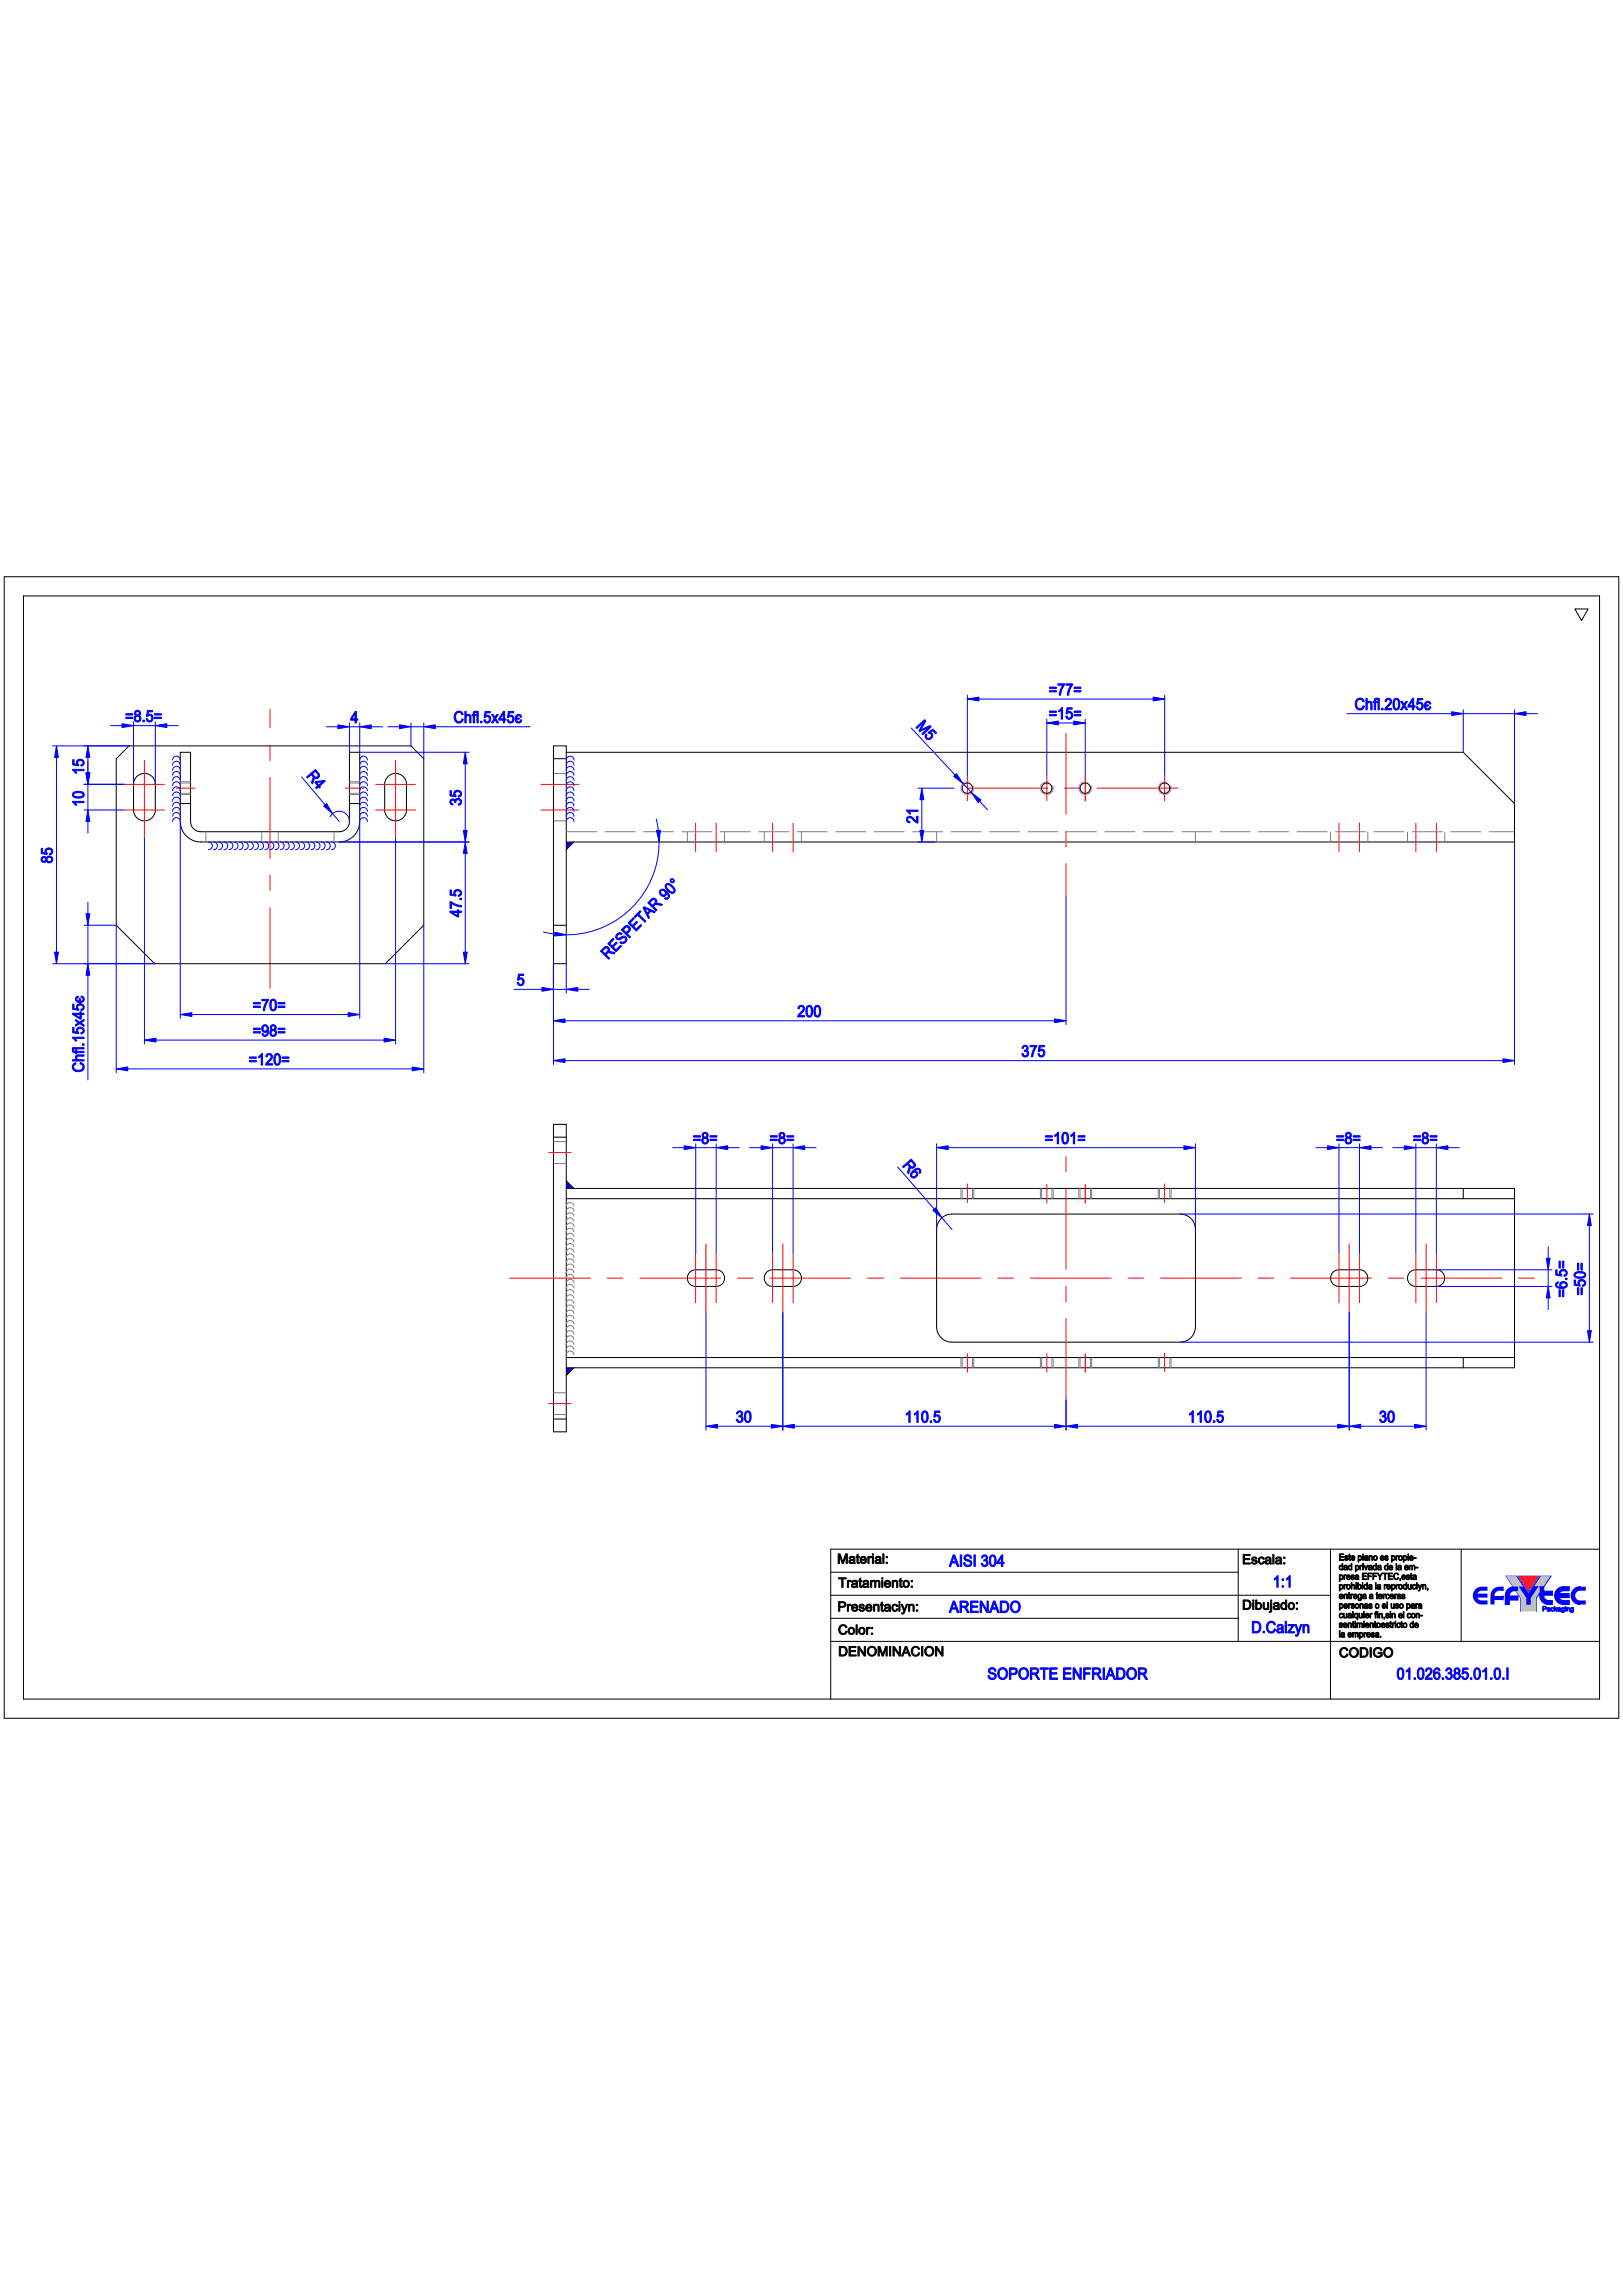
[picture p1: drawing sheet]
<svg xmlns="http://www.w3.org/2000/svg" width="1260mm" height="1782mm" viewBox="0 0 1260 1782" stroke-linecap="round" stroke-linejoin="round" font-family="sans-serif">
<defs><g id="words">
<g font-size="12.5" fill="#00f">
<text x="98" y="560">=8.5=</text>
<text x="272" y="561">4</text>
<text x="815" y="558">=15=</text>
<text x="711" y="565" transform="rotate(47 711 565)">M5</text>
<text x="65" y="600" transform="rotate(-90 65 600)">15</text>
<text x="238" y="603" transform="rotate(50 238 603)">R4</text>
<text x="65" y="625" transform="rotate(-90 65 625)">10</text>
<text x="358" y="625" transform="rotate(-90 358 625)">35</text>
<text x="713" y="639" transform="rotate(-90 713 639)">21</text>
<text x="41" y="670" transform="rotate(-90 41 670)">85</text>
<text x="402" y="765">5</text>
<text x="619" y="790">200</text>
<text x="793" y="821">375</text>
<text x="538" y="888">=8=</text>
<text x="598" y="888">=8=</text>
<text x="1038" y="888">=8=</text>
<text x="1097" y="888">=8=</text>
<text x="701" y="906" transform="rotate(49 701 906)">R6</text>
<text x="572" y="1104">30</text>
<text x="1071" y="1104">30</text>
<text x="988" y="1232">1:1</text>
</g>
<g font-size="7.1">
<text x="1039" y="1219">dad</text>
<text x="1052" y="1219">privada de la em-</text>
</g>
</g></defs>
<g fill="#00f">
<path d="M440 654h6l-6 6z" fill-rule="evenodd"/>
<path d="M440 1062v6l6-6zM440 917v6h6z" fill-rule="evenodd"/>
</g>
<g fill="none" stroke="#000" stroke-width=".78">
<path d="M3 448h1254v886h-1254zM18 463h1224v856h-1224zM100 579h219l10 10v129l-30 30h-179l-30-30v-129zM430 579h10v169h-10zM140 584h8v54a8 8 0 0 0 8 8h107a8 8 0 0 0 8-8v-54h8v54a16 16 0 0 1-16 16h-107a16 16 0 0 1-16-16zM430 589h10M440 584h696l40 40v30h-736M106 603a8 8 0 0 1 9-2 8 8 0 0 1 6 8v20a8 8 0 0 1-9 8 8 8 0 0 1-8-8v-21l1-3zM301 603a8 8 0 0 1 9-2 8 8 0 0 1 6 8v20a8 8 0 0 1-9 8 8 8 0 0 1-8-8v-21v-2zM140 624h8M271 624h8M446 654l-6 6"/>
<path d="M430 718h10M430 873h10v239h-10zM430 883h10M440 917l6 6M440 923h736v139h-736M440 931h736M1136 923v8M731 946l3-2 5-1h177a12 12 0 0 1 12 12v75a12 12 0 0 1-12 12h-177a12 12 0 0 1-12-12v-75l1-5zM536 988l4-2h16a6 6 0 0 1 6 6 6 6 0 0 1-6 7h-16a6 6 0 0 1-6-4 6 6 0 0 1 2-7zM595 988l4-2h17a6 6 0 0 1 6 6 6 6 0 0 1-6 7h-16a6 6 0 0 1-6-4 6 6 0 0 1 1-7zM1035 988l4-2h16a6 6 0 0 1 7 6 6 6 0 0 1-7 7h-16a6 6 0 0 1-6-4 6 6 0 0 1 2-7zM1095 988l4-2h16a6 6 0 0 1 7 6 6 6 0 0 1-7 7h-16a6 6 0 0 1-6-4 6 6 0 0 1 2-7z"/>
<path d="M440 1054h736M1136 1054v8M446 1062l-6 6M430 1102h10"/>
<circle cx="751" cy="612" r="4"/>
<circle cx="813" cy="612" r="4"/>
<circle cx="843" cy="612" r="4"/>
<circle cx="904" cy="612" r="4"/>
</g>
<g fill="none" stroke="#f00" stroke-width=".78" stroke-dasharray="63.2 12.6 12.6 12.6" stroke-linecap="butt">
<path d="M828 569v127M128 609h-32M152 612h-15M283 612h-15M291 609h32M420 609h30M751 602v20M813 602v20M843 602v20M904 602v20M915 612h-174M128 629h-32"/>
<path d="M291 629h32M420 629h30M112 651v-61M112 645v-52M307 651v-61M307 645v-52M540 662v-23M556 662v-23M600 662v-23M616 662v-23M1039 662v-23M1055 662v-23"/>
<path d="M1099 662v-23M1115 662v-23M210 768v-218M444 895h-18M751 919v15M904 919v15M813 934v-15M843 934v-15M540 973v39M548 966v53M556 973v39M600 973v39"/>
<path d="M608 966v53M616 973v39M1039 973v39M1047 966v53M1055 973v39M1099 973v39M1107 966v53M1115 973v39M395 992h797M904 1050v15M751 1066v-15M813 1066v-15"/>
<path d="M843 1066v-15M444 1090h-18M828 1087v-189"/>
</g>
<g fill="none" stroke="#808080" stroke-width=".78" stroke-dasharray="23.9 6" stroke-linecap="butt">
<path d="M148 608h-8M148 607h-8M148 617h-8M148 616h-8M279 608h-8M279 607h-8M279 617h-8M279 616h-8M430 601h10M430 637h10M160 654v-8M203 654v-8"/>
<path d="M216 654v-8M259 654v-8M440 646h736M534 646v8M562 654v-8M593 646v8M622 654v-8M727 654v-8M928 654v-8M1033 646v8M1062 654v-8M1093 646v8"/>
<path d="M1122 654v-8M440 886h-10M440 903h-10M440 937v-2l3-1 2 1 1 2M746 923v8M747 923v8M755 923v8M756 923v8M808 931v-8M809 931v-8M817 931v-8M818 931v-8"/>
<path d="M838 931v-8M839 931v-8M847 931v-8M899 923v8M900 923v8M908 923v8M909 923v8M440 957v-2l3-1 2 1 1 2M440 953v-2l3-1 2 1 1 2M440 949v-2l3-1 2 1 1 2M440 945v-2l3-1 2 1 1 2M440 941v-2l3-1 2 1 1 2"/>
<path d="M440 976v-2h3h2l1 2M440 973v-3h3h2l1 3M440 969v-3h3h2l1 3M440 965v-3h3h2l1 3M440 961v-2l3-1 2 1 1 2M440 996v-2l3-1 2 1 1 2M440 992v-2l3-1 2 1 1 2M440 988v-2l3-1 2 1 1 2M440 984v-2l3-1 2 1 1 2M440 980v-2l3-1 2 1 1 2M440 1016v-2l3-1 2 1 1 2M440 1012v-2l3-1 2 1 1 2"/>
<path d="M440 1008v-2l3-1 2 1 1 2M440 1004v-2l3-1 2 1 1 2M440 1000v-2l3-1 2 1 1 2M440 1036v-2l3-1 2 1 1 2M440 1032v-2l3-1 2 1 1 2M440 1028v-2l3-1 2 1 1 2M440 1024v-2l3-1 2 1 1 2M440 1020v-2l3-1 2 1 1 2M440 1052v-2l3-1 2 1 1 2M440 1048v-2l3-1 2 1 1 2M440 1044v-2l3-1 2 1 1 2M440 1040v-2l3-1 2 1 1 2"/>
<path d="M899 1054v8M900 1054v8M908 1054v8M909 1054v8M746 1062v-8M747 1062v-8M755 1062v-8M756 1062v-8M808 1062v-8M809 1062v-8M817 1062v-8M818 1062v-8"/>
<path d="M838 1062v-8M839 1062v-8M847 1062v-8M440 1081h-10M440 1098h-10"/>
</g>
<path d="M753 607a5 5 0 0 0-7 5 5 5 0 0 0 6 5 5 5 0 0 0 4-7M814 607a5 5 0 0 0-6 5 5 5 0 0 0 5 5 5 5 0 0 0 4-7M844 607a5 5 0 0 0-6 5 5 5 0 0 0 5 5 5 5 0 0 0 4-7M906 607a5 5 0 0 0-7 5 5 5 0 0 0 6 5 5 5 0 0 0 4-7" fill="none" stroke="#f0f" stroke-width=".78"/>
<g fill="none" stroke="#00f" stroke-width=".78">
<path d="M751 540v62M904 540v62M760 543h135M813 558v44M843 558v44M1046 554h81M1136 551v33M1136 554h40M1176 551v73M1185 554h9M41 579h59M86 563h9"/>
<path d="M104 560v49M121 560v49M130 563h8M253 564h9M271 561v23M279 561v23h85M288 564h9M301 564h9M319 561v18M319 564h10M329 561v28M338 564h74"/>
<path d="M707 565l34 37M44 588v151M134 598l1-2 2-1 2 1 1 2M134 594l1-2 2-1 2 1 1 2M134 590l1-2 2-1 2 1 1 2M279 598l1-2 2-1 2 1 1 2M279 594l1-2 2-1 2 1 1 2M279 590l1-2 2-1 2 1 1 2M361 593v52M440 598v-2l3-1 2 1 1 2M440 594v-2l3-1 2 1 1 2M440 590v-2l3-1 2 1 1 2"/>
<path d="M65 609h31M68 609v20M134 618l1-2 2-1 2 1 1 2M134 614l1-2 2-1 2 1 1 2M134 610l1-2 2-1 2 1 1 2M134 606l1-2 2-1 2 1 1 2M134 602l1-2 2-1 2 1 1 2M234 603l18 22M279 618l1-2 2-1 2 1 1 2M279 614l1-2 2-1 2 1 1 2M279 610l1-2 2-1 2 1 1 2M279 606l1-2 2-1 2 1 1 2"/>
<path d="M279 602l1-2 2-1 2 1 1 2M440 618v-2l3-1 2 1 1 2M440 614v-2l3-1 2 1 1 2M440 610v-2l3-1 2 1 1 2M440 606v-2l3-1 2 1 1 2M440 602v-2l3-1 2 1 1 2M713 612h28M748 608l6 8M65 629h31M68 638v9M134 638l1-2 2-1 2 1 1 2v153M134 634l1-2 2-1 2 1 1 2"/>
<path d="M134 630l1-2 2-1 2 1 1 2M134 626l1-2 2-1 2 1 1 2M134 622l1-2 2-1 2 1 1 2M256 634a8 8 0 0 1 9-4 8 8 0 0 1 6 8M258 632l5 6M279 634l1-2 2-1 2 1 1 2M279 630l1-2 2-1 2 1 1 2M279 626l1-2 2-1 2 1 1 2M279 622l1-2 2-1 2 1 1 2M285 638l-1-2-2-1-2 1-1 2v153M440 638v-2l3-1 2 1 1 2M440 634v-2l3-1 2 1 1 2"/>
<path d="M440 630v-2l3-1 2 1 1 2M440 626v-2l3-1 2 1 1 2M440 622v-2l3-1 2 1 1 2M716 621v24M760 622l7 7M112 651v160M162 654l2 1 1 2-1 2-2 1M166 654l2 1 1 2-1 2-2 1M170 654l2 1 1 2-1 2-2 1M174 654l2 1 1 2-1 2-2 1M178 654l2 1 1 2-1 2-2 1M182 654l2 1 1 2-1 2-2 1"/>
<path d="M186 654l2 1 1 2-1 2-2 1M190 654l2 1 1 2-1 2-2 1M194 654l2 1 1 2-1 2-2 1M198 654l2 1 1 2-1 2-2 1M202 654l2 1 1 2-1 2-2 1M206 654l2 1 1 2-1 2-2 1M210 654l2 1 1 2-1 2-2 1M214 654l2 1 1 2-1 2-2 1M218 654l2 1 1 2-1 2-2 1M222 654l2 1 1 2-1 2-2 1M226 654l2 1 1 2-1 2-2 1M230 654l2 1v2v2l-2 1"/>
<path d="M233 654l3 1v2v2l-3 1M237 654l3 1v2v2l-3 1M241 654l3 1v2v2l-3 1M245 654l2 1 1 2v2l-3 1M249 654l2 1 1 2v2l-3 1M253 654l2 1 1 2v2l-3 1M257 654l2 1 1 2v2l-3 1M263 654h101M307 651v160M713 654h13M1176 654v173M361 663v76"/>
<path d="M828 696v100M65 718h25v115M68 701v8M68 718v30M329 718v115M41 748h79M68 757v82M299 748h65M430 748v79M440 748v23M399 768h22M430 768h10"/>
<path d="M449 768h9M149 788h121M439 793h380M121 808h177M99 830h221M439 824h728M522 891h9M540 888v85M556 888v85M565 891h9M582 891h9M600 888v85"/>
<path d="M616 888v85M625 891h9M727 888v67M736 891h183M928 888v67M1022 891h9M1039 888v85M1055 888v85M1064 891h9M1081 891h9M1099 888v85M1115 888v85"/>
<path d="M1124 891h9M697 906l28 33M731 946l8 9M916 943h321M1234 952v81M1202 968v9M1115 986h90M1115 999h90M1202 986v13M548 1019v91M608 1019v91M1047 1019v91"/>
<path d="M1107 1019v91M1202 1008v9M916 1042h321M828 1087v23M557 1107h42M617 1107h202M837 1107h201M1056 1107h42M1167 1232v3M1167 1239v3M1169 1224h9M1171 1234l3-2h4v3l-4 1-2 1v2h6v3h-6v4h-3v-8z"/>
<path d="M1177 1235l4 6v10M1179 1224h16M1183 1232h-4l6 9v5h3v-5l6-9M1195 1232v7a7 7 0 0 0 8 7M1196 1224h8M1205 1236v3h-7l1 2 1 1 5 1v3h-3M1214 1232a7 7 0 0 0-7 7 7 7 0 0 0 7 7h4v-3h-5l-3-2h8v-4h-8l2-1 2-1M1227 1232a7 7 0 0 0-7 7 7 7 0 0 0 7 7M1193 1241v10"/>
</g>
<g fill="#00f" stroke="#00f" stroke-width=".78">
<path d="M90 830l9-2v3z" fill-rule="evenodd"/>
<path d="M320 828l9 2-9 1z" fill-rule="evenodd"/>
<path d="M194 821h5v1h-5zM194 823h5v1h-5zM201 820l3-2v9h-1v-7l-2 1zM207 819a2.8 2.8 0 0 1 4 1 2.8 2.8 0 0 1-1 4l-2 2h4v1h-6l2-3a4 4 0 0 0 2-4 1.6 1.6 0 0 0-2-1 1.6 1.6 0 0 0-1 2h-1zM214 819a2.8 2.8 0 0 1 3 0 2.8 2.8 0 0 1 1 3 4 4 0 0 1-4 5 7 7 0 0 1 0-8zM214 819a5 5 0 0 0 1 7h1a6 6 0 0 0 0-7zM219 821h5v1h-5zM219 823h5v1h-5z" fill-rule="evenodd"/>
<path d="M112 808l9-2v3z" fill-rule="evenodd"/>
<path d="M298 806l9 2-9 1z" fill-rule="evenodd"/>
<path d="M197 798h5v1h-5zM197 801h5v1h-5zM204 796a3 3 0 0 1 4 0 3 3 0 0 1 0 4 3 3 0 0 1 0 3 3 3 0 0 1-4 2l-1-2 1-1a1.6 1.6 0 0 0 2 2 1.6 1.6 0 0 0 1-2l1-2a2.5 2.5 0 0 1-4 1 2.5 2.5 0 0 1-1-3zM205 797a1.9 1.9 0 0 0-1 3 1.9 1.9 0 0 0 3 0 1.9 1.9 0 0 0 0-3h-1zM210 796a2.3 2.3 0 0 1 4 0 2.3 2.3 0 0 1-1 4 2.6 2.6 0 0 1 1 4 2.6 2.6 0 0 1-4 0 2.6 2.6 0 0 1 1-4 2.1 2.1 0 0 1-1-4zM211 798a1.5 1.5 0 0 0 3 0 1.5 1.5 0 0 0-3 0zM210 802a2 2 0 0 0 4 0 2 2 0 0 0-4 0zM216 798h5v1h-5zM216 801h5v1h-5z" fill-rule="evenodd"/>
<path d="M68 579l2 9h-3z" fill-rule="evenodd"/>
<path d="M67 600h3l-2 9z" fill-rule="evenodd"/>
<path d="M67 600h3l-2 9z" fill-rule="evenodd"/>
<path d="M68 629l2 9h-3z" fill-rule="evenodd"/>
<path d="M44 579l1 9h-3z" fill-rule="evenodd"/>
<path d="M42 739h3l-1 9z" fill-rule="evenodd"/>
<path d="M140 788l9-2v3z" fill-rule="evenodd"/>
<path d="M270 786l9 2-9 1z" fill-rule="evenodd"/>
<path d="M197 778h5v2h-5zM197 781h5v1h-5zM203 776h5l-2 5-1 4h-1l1-3 2-5h-4zM211 776a2.8 2.8 0 0 1 3 0 2.8 2.8 0 0 1 1 4 4 4 0 0 1-4 5 7 7 0 0 1 0-9zM211 777a5 5 0 0 0 1 7h1a6 6 0 0 0 0-7zM216 778h5v2h-5zM216 781h5v1h-5z" fill-rule="evenodd"/>
<path d="M262 563l9 1-9 2z" fill-rule="evenodd"/>
<path d="M279 564l9-1v3z" fill-rule="evenodd"/>
<path d="M361 584l2 9h-3z" fill-rule="evenodd"/>
<path d="M360 645h3l-2 9z" fill-rule="evenodd"/>
<path d="M361 654l2 9h-3z" fill-rule="evenodd"/>
<path d="M360 739h3l-2 9z" fill-rule="evenodd"/>
<path d="M349 708h6v-2h1v2h2h-2v4h-1l-6-4zM351 708l4 3v-3zM349 700l6 3h3v1l-4-1-4-2v4h-1zM357 697h1v2h-1zM349 691h1v3l3 1a2.8 2.8 0 0 1 1-4 2.8 2.8 0 0 1 4 1 2.8 2.8 0 0 1-1 4h-1v-1a1.8 1.8 0 0 0 1-2 1.8 1.8 0 0 0-2-1 1.7 1.7 0 0 0-2 1 1.7 1.7 0 0 0 1 2v1l-5-1z" fill-rule="evenodd"/>
<path d="M251 626l3-2 4 8z" fill-rule="evenodd"/>
<path d="M310 563l9 1-9 2z" fill-rule="evenodd"/>
<path d="M329 564l9-1v3z" fill-rule="evenodd"/>
<path d="M354 553a3 3 0 0 1 6 2h-1a2.6 2.6 0 0 0-4-2 2.6 2.6 0 0 0-1 4 2.6 2.6 0 0 0 1 3 2.6 2.6 0 0 0 4-2h1a4 4 0 0 1-5 3 4 4 0 0 1-2-4zM361 552h1v4a2.1 2.1 0 0 1 2-1 2.1 2.1 0 0 1 2 2v4h-1v-4a1.5 1.5 0 0 0-2-1 1.5 1.5 0 0 0-1 2v3h-1zM368 553l2-1v1l-2 1v1h2v1h-2v5h-1v-5v-1zM370 552h1v9h-1zM373 560h1v1h-1zM377 552h4v2h-4v2a2.8 2.8 0 0 1 4 1 2.8 2.8 0 0 1-2 4 2.8 2.8 0 0 1-3-1v-1h1a1.8 1.8 0 0 0 2 1 1.8 1.8 0 0 0 1-2 1.7 1.7 0 0 0-1-2 1.7 1.7 0 0 0-2 1h-1zM382 555h1l1 2 2-2h1l-2 3 2 3h-1l-2-2-1 2h-1l2-3zM391 552h1v6h1v1h-1v2h-1v-2h-4v-1zM391 554l-3 4h3zM395 552h4v2h-3l-1 2a2.8 2.8 0 0 1 4 1 2.8 2.8 0 0 1-1 4 2.8 2.8 0 0 1-4-1v-1h1a1.8 1.8 0 0 0 2 1 1.8 1.8 0 0 0 1-2 1.7 1.7 0 0 0-1-2 1.7 1.7 0 0 0-2 1h-1zM401 556a2.4 2.4 0 0 1 2-1 2.4 2.4 0 0 1 2 2h-1a1.5 1.5 0 0 0-2-1 1.5 1.5 0 0 0-1 2h2h-2a1.6 1.6 0 0 0 1 2 1.6 1.6 0 0 0 2-1h1a2.6 2.6 0 0 1-3 2 2.6 2.6 0 0 1-2-3z" fill-rule="evenodd"/>
<path d="M98 554h5v1h-5zM98 557h5v1h-5zM105 552a2.3 2.3 0 0 1 4 0 2.3 2.3 0 0 1-1 4 2.6 2.6 0 0 1 1 4 2.6 2.6 0 0 1-4 0 2.6 2.6 0 0 1 1-4 2.1 2.1 0 0 1-1-4zM105 554a1.5 1.5 0 0 0 3 0 1.5 1.5 0 0 0-3 0zM105 558a2 2 0 0 0 4 0 2 2 0 0 0-4 0zM111 559h1v1h-1zM114 552h4v1h-3v2a2.8 2.8 0 0 1 4 1 2.8 2.8 0 0 1-2 4 2.8 2.8 0 0 1-3-1v-1h1a1.8 1.8 0 0 0 2 2 1.8 1.8 0 0 0 1-3 1.7 1.7 0 0 0-2-1 1.7 1.7 0 0 0-1 0h-1zM120 554h5v1h-5zM120 557h5v1h-5z" fill-rule="evenodd"/>
<path d="M67 709h3l-2 9z" fill-rule="evenodd"/>
<path d="M68 748l2 9h-3z" fill-rule="evenodd"/>
<path d="M57 826l2-1v1a2.6 2.6 0 0 0-2 4 2.6 2.6 0 0 0 4 1 2.6 2.6 0 0 0 3-2 2.6 2.6 0 0 0-2-3v-1a4 4 0 0 1 3 4 4 4 0 0 1-4 3 4 4 0 0 1-4-1 4 4 0 0 1 0-5zM59 820l2-1h4v1h-4a1.5 1.5 0 0 0-1 2 1.5 1.5 0 0 0 2 1h3v1h-9v-1h4l-1-2zM56 815h1l1 1h1v-1h1v1h5v1h-5v1h-1v-1h-3zM56 813h9v1h-9zM64 811h1v1h-1zM56 805h9v1h-7l2 2h-1zM56 798h1v3l3 1a2.8 2.8 0 0 1 1-4 2.8 2.8 0 0 1 4 1 2.8 2.8 0 0 1-1 4h-1v-1a1.8 1.8 0 0 0 1-3 1.8 1.8 0 0 0-2 0 1.7 1.7 0 0 0-2 1 1.7 1.7 0 0 0 1 2v1l-5-1zM59 792l3 2 3-3v2l-2 1 2 2v1l-3-2-3 2v-1l2-2-2-1zM56 787h6v-1h1v1h2v1h-2v3h-1l-6-3zM58 788l4 2v-2zM56 780h1v3h3a2.8 2.8 0 0 1 1-3 2.8 2.8 0 0 1 4 1 2.8 2.8 0 0 1-1 4h-1v-1a1.8 1.8 0 0 0 1-3 1.8 1.8 0 0 0-2-1 1.7 1.7 0 0 0-2 2 1.7 1.7 0 0 0 1 2v1l-5-1zM59 774l2-1v1a1.5 1.5 0 0 0-1 2 1.5 1.5 0 0 0 1 1v-2h1v2a1.6 1.6 0 0 0 2-1 1.6 1.6 0 0 0-1-2v-1a2.6 2.6 0 0 1 2 3 2.6 2.6 0 0 1-3 2 2.7 2.7 0 0 1-3-1 2.7 2.7 0 0 1 0-3z" fill-rule="evenodd"/>
<path d="M430 824l9-2v3z" fill-rule="evenodd"/>
<path d="M1167 822l9 2-9 1z" fill-rule="evenodd"/>
<path d="M440 768l9-1v3z" fill-rule="evenodd"/>
<path d="M421 767l9 1-9 2z" fill-rule="evenodd"/>
<path d="M1176 554l9-1v3z" fill-rule="evenodd"/>
<path d="M1127 553l9 1-9 2z" fill-rule="evenodd"/>
<path d="M1053 543a3 3 0 0 1 6 2h-1a2.6 2.6 0 0 0-3-2 2.6 2.6 0 0 0-2 4 2.6 2.6 0 0 0 2 3 2.6 2.6 0 0 0 3-2h1a4 4 0 0 1-4 3 4 4 0 0 1-3-4zM1060 542h1v3a2.1 2.1 0 0 1 3 0 2.1 2.1 0 0 1 1 2v4h-1v-4a1.5 1.5 0 0 0-2-1 1.5 1.5 0 0 0-1 2v3h-1zM1067 543l2-1v1l-1 1v1h1v1h-1v5h-1v-5h-1v-1h1zM1070 542h1v9h-1zM1073 550h1v1h-1zM1076 543a2.8 2.8 0 0 1 4 1 2.8 2.8 0 0 1-1 4l-3 2h4v1h-5l2-3a4 4 0 0 0 2-4 1.6 1.6 0 0 0-2-1 1.6 1.6 0 0 0-1 2h-1zM1083 543a2.8 2.8 0 0 1 3 0 2.8 2.8 0 0 1 1 3 4 4 0 0 1-4 5 7 7 0 0 1 0-8zM1083 543a5 5 0 0 0 1 7 6 6 0 0 0 0-7zM1087 545h2l1 2 1-2h2l-2 3 2 3h-1l-2-2-1 2h-2l2-3zM1097 542v6h2v1h-2v2h-1v-2h-3v-1zM1096 544l-2 4h2zM1101 542h4v1h-4v3a2.8 2.8 0 0 1 4 1 2.8 2.8 0 0 1-2 4 2.8 2.8 0 0 1-3-1v-1h1a1.8 1.8 0 0 0 2 1 1.8 1.8 0 0 0 1-2 1.7 1.7 0 0 0-2-2 1.7 1.7 0 0 0-1 1h-1zM1107 545a2.4 2.4 0 0 1 2 0 2.4 2.4 0 0 1 2 2h-1a1.5 1.5 0 0 0-2-2 1.5 1.5 0 0 0-1 2h2v1h-2a1.6 1.6 0 0 0 1 2 1.6 1.6 0 0 0 2-1h1a2.6 2.6 0 0 1-3 2 2.6 2.6 0 0 1-2-3z" fill-rule="evenodd"/>
<path d="M430 793l9-2v3z" fill-rule="evenodd"/>
<path d="M819 791l9 2-9 1z" fill-rule="evenodd"/>
<path d="M815 552h5v1h-5zM815 555h5v1h-5zM822 552l3-3v9h-1v-7l-2 2zM828 550h4v1h-3v2a2.8 2.8 0 0 1 3 1 2.8 2.8 0 0 1-1 4 2.8 2.8 0 0 1-3-1l-1-1h1a1.8 1.8 0 0 0 3 2 1.8 1.8 0 0 0 1-3 1.7 1.7 0 0 0-2-2 1.7 1.7 0 0 0-1 1h-1zM834 552h5v1h-5zM834 555h5v1h-5z" fill-rule="evenodd"/>
<path d="M751 543l9-2v3z" fill-rule="evenodd"/>
<path d="M895 541l9 2-9 1z" fill-rule="evenodd"/>
<path d="M815 534h5v1h-5zM815 536h5v1h-5zM821 531h5l-2 5-1 4h-1l1-3 2-5h-4zM828 531h5l-3 5v4h-1v-3l2-5h-3zM834 534h5v1h-5zM834 536h5v1h-5z" fill-rule="evenodd"/>
<path d="M716 612l1 9h-3z" fill-rule="evenodd"/>
<path d="M714 645h3l-1 9z" fill-rule="evenodd"/>
<path d="M548 1107l9-1v3z" fill-rule="evenodd"/>
<path d="M599 1106l9 1-9 2z" fill-rule="evenodd"/>
<path d="M531 890l9 1-9 2z" fill-rule="evenodd"/>
<path d="M556 891l9-1v3z" fill-rule="evenodd"/>
<path d="M591 890l9 1-9 2z" fill-rule="evenodd"/>
<path d="M616 891l9-1v3z" fill-rule="evenodd"/>
<path d="M608 1107l9-1v3z" fill-rule="evenodd"/>
<path d="M819 1106l9 1-9 2z" fill-rule="evenodd"/>
<path d="M704 1098l3-3v9h-1v-7l-2 2zM710 1098l3-3v9h-1v-7l-2 2zM717 1096a2.8 2.8 0 0 1 3 0 2.8 2.8 0 0 1 1 3 4 4 0 0 1-4 6 7 7 0 0 1 0-9zM717 1097a5 5 0 0 0 1 7 6 6 0 0 0 0-8zM722 1103h1v1h-1zM726 1096h4v1h-4v2a2.8 2.8 0 0 1 4 1 2.8 2.8 0 0 1-1 4 2.8 2.8 0 0 1-4-1v-1h1a1.8 1.8 0 0 0 2 2 1.8 1.8 0 0 0 1-3 1.7 1.7 0 0 0-1-1 1.7 1.7 0 0 0-2 0h-1z" fill-rule="evenodd"/>
<path d="M828 1107l9-1v3z" fill-rule="evenodd"/>
<path d="M1038 1106l9 1-9 2z" fill-rule="evenodd"/>
<path d="M923 1098l3-3v9h-1v-7l-2 2zM930 1098l3-3v9h-1v-7l-2 2zM936 1096a2.8 2.8 0 0 1 4 0 2.8 2.8 0 0 1 0 3 4 4 0 0 1-3 6 7 7 0 0 1-1-9zM937 1097a5 5 0 0 0 1 7 6 6 0 0 0 0-8zM942 1103h1v1h-1zM946 1096h4v1h-4v2a2.8 2.8 0 0 1 4 1 2.8 2.8 0 0 1-2 4 2.8 2.8 0 0 1-3-1v-1h1a1.8 1.8 0 0 0 2 2 1.8 1.8 0 0 0 1-3 1.7 1.7 0 0 0-2-1 1.7 1.7 0 0 0-1 0h-1z" fill-rule="evenodd"/>
<path d="M1047 1107l9-1v3z" fill-rule="evenodd"/>
<path d="M1098 1106l9 1-9 2z" fill-rule="evenodd"/>
<path d="M1031 890l8 1-8 2z" fill-rule="evenodd"/>
<path d="M1055 891l9-1v3z" fill-rule="evenodd"/>
<path d="M1090 890l9 1-9 2z" fill-rule="evenodd"/>
<path d="M1115 891l9-1v3z" fill-rule="evenodd"/>
<path d="M727 891l9-1v3z" fill-rule="evenodd"/>
<path d="M919 890l9 1-9 2z" fill-rule="evenodd"/>
<path d="M812 882h5v1h-5zM812 885h5v1h-5zM819 881l3-2v9h-1v-7l-2 1zM825 880a2.8 2.8 0 0 1 4 0 2.8 2.8 0 0 1 1 3 4 4 0 0 1-4 5 7 7 0 0 1-1-8zM826 880a5 5 0 0 0 1 7 6 6 0 0 0 0-7zM831 881l3-2v9h-1v-7l-2 1zM837 882h5v1h-5zM837 885h5v1h-5z" fill-rule="evenodd"/>
<path d="M1210 1001h1v6h-1zM1213 1001h1v6h-1zM1208 996l2-1v1a1.6 1.6 0 0 0-1 2 1.6 1.6 0 0 0 1 1h2a2.5 2.5 0 0 1-1-3 2.5 2.5 0 0 1 4-1 2.6 2.6 0 0 1 2 3 2.6 2.6 0 0 1-3 2h-3a2.7 2.7 0 0 1-3-1 2.7 2.7 0 0 1 0-3zM1212 997a1.8 1.8 0 0 0 2 2 1.8 1.8 0 0 0 1-2l-1-1zM1215 992h2v2h-2zM1208 986h1v3l2 1a2.8 2.8 0 0 1 1-4 2.8 2.8 0 0 1 4 1 2.8 2.8 0 0 1-1 4h-1v-1a1.8 1.8 0 0 0 2-2 1.8 1.8 0 0 0-3-1 1.7 1.7 0 0 0-1 1 1.7 1.7 0 0 0 1 2l-1 1-4-1zM1210 979h1v6h-1zM1213 979h1v6h-1z" fill-rule="evenodd"/>
<path d="M1200 977h3l-1 9z" fill-rule="evenodd"/>
<path d="M1202 999l1 9h-3z" fill-rule="evenodd"/>
<path d="M1234 943l1 9h-3z" fill-rule="evenodd"/>
<path d="M1232 1033h3l-1 9z" fill-rule="evenodd"/>
<path d="M1225 1000h1v5h-1zM1227 1000h1v5h-1zM1222 994h1v3l3 1a2.8 2.8 0 0 1 1-4 2.8 2.8 0 0 1 3 1 2.8 2.8 0 0 1-1 4l-1-1a1.8 1.8 0 0 0 2-3 1.8 1.8 0 0 0-3 0 1.7 1.7 0 0 0-1 1 1.7 1.7 0 0 0 1 2v1l-5-1zM1222 989a7 7 0 0 1 9 0v1a5 5 0 0 1-6 2 2.5 2.5 0 0 1-3-1 2.5 2.5 0 0 1 0-2zM1223 989v1a6 6 0 0 0 7 0 6 6 0 0 0-7-1zM1225 981h1v5h-1zM1227 981h1v5h-1z" fill-rule="evenodd"/>
<path d="M724 940l2-2 5 8z" fill-rule="evenodd"/>
<path d="M754 616l8 5-3 2z" fill-rule="evenodd"/>
<path d="M740 603l3-2 5 7z" fill-rule="evenodd"/>
<path d="M1198 1247h1a1.2 1.2 0 0 1 2 1 1.2 1.2 0 0 1-2 1h-1v2zM1198 1248v1h2v-1zM1201 1248a1.1 1.1 0 0 1 2 0 1.1 1.1 0 0 1 0 1l1 2h-1a1 1 0 0 1-2 0 1 1 0 0 1 0-1 1.1 1.1 0 0 1 2-1 .7 .7 0 0 0-1-1 .6 .6 0 0 0 0 1h-1zM1202 1250a.6 .6 0 0 0 0 1 .7 .7 0 0 0 1-1zM1204 1249l1-1 1 1a1.1 1.1 0 0 0-1 0 1.1 1.1 0 0 0 0 2l1-1a.8 .8 0 0 1 0 1 .8 .8 0 0 1-1 0l-1-1zM1207 1247v2l2-1-1 1 1 2-1-1-1 1zM1210 1248a1.1 1.1 0 0 1 1 0 1.1 1.1 0 0 1 1 1v2h-1a1 1 0 0 1-1 0 1 1 0 0 1-1-1 1.1 1.1 0 0 1 2-1 .7 .7 0 0 0-1-1 .6 .6 0 0 0 0 1h-1zM1210 1250a.7 .7 0 0 0 1 1 .6 .6 0 0 0 0-1zM1213 1249l2-1v3l-1 1-2-1a1 1 0 0 0 1 1 1 1 0 0 0 1-1 1.3 1.3 0 0 1-2-1 1.3 1.3 0 0 1 1-1zM1213 1250a.9 .9 0 0 0 1 0 .9 .9 0 0 0-1 0zM1215 1247l1 1zM1215 1248h1v3h-1zM1216 1248l2 1 1 2h-1v-2h-1v2h-1zM1220 1249l2-1v3l-1 1-2-1a1 1 0 0 0 1 1 1 1 0 0 0 1-1 1.3 1.3 0 0 1-2-1 1.3 1.3 0 0 1 1-1zM1220 1250a.9 .9 0 0 0 1 0 .9 .9 0 0 0-1 0z" fill-rule="evenodd"/>
</g>
<path d="M1195 1232v7a7 7 0 0 0 7 7h3v-3l-5-1-1-1-1-2h7v-3h-7v-4zM1209 1234a7 7 0 0 0-2 8 7 7 0 0 0 7 4h4v-3h-5l-3-2h8v-4h-8l3-2h5v-3h-6zM1222 1234a7 7 0 0 0-2 8 7 7 0 0 0 7 4h4v-3h-5l-1-1-2-2v-2l2-3h6v-3h-6z" fill-rule="evenodd" fill="#00f"/>
<path d="M1169 1224l6 8M1179 1224l8 12 8-12" fill="none" stroke="#00f" stroke-width=".78"/>
<path d="M1179 1224h16l-8 12z" fill="#f00"/>
<path d="M1169 1224h9l5 8h-4l6 9v5h3v-5l6-9h-4l6-8h8l-6 8h-3v5l-2 4v10h-12v-10l-4-6h1v-3h-3z" fill-rule="evenodd" fill="#c0c0c0"/>
<path d="M1178 1224l9 14 9-14M1190 1232h4M1195 1232h3v4h7M1204 1224l-11 17M1213 1232h5v3h-4" fill="none" stroke="#00f" stroke-width=".78"/>
<path d="M1134 1204v70" fill="none" stroke="#000" stroke-width=".78"/>
<path d="M1179 1232l6 9v5h3v-5l6-9h-4l-3 6-4-6zM1171 1234l-2 4v8h3v-4h6v-3h-6v-2l2-1 4-1v-3h-4zM1159 1234l-2 4v8h3v-4h7v-3h-7l1-2 1-1 5-1v-3h-5zM1146 1234a7 7 0 0 0-2 8 7 7 0 0 0 6 4h5v-3h-6l-2-2h8v-4h-8l2-2h6v-3h-6z" fill-rule="evenodd" fill="#00f"/>
<g fill="#000" stroke="#000" stroke-width=".78">
<path d="M651 1207h1l2 6 2-6h2v7h-1v-6l-2 6h-1l-2-6v6h-1zM660 1209a2.2 2.2 0 0 1 2-1 2.2 2.2 0 0 1 2 2v4h-1v-1a1.9 1.9 0 0 1-3 1 1.9 1.9 0 0 1-1-3h3a1.2 1.2 0 0 0-1-2 1.2 1.2 0 0 0-1 1h-1zM660 1212a1.2 1.2 0 0 0 2 1 1.2 1.2 0 0 0 0-2zM665 1207h1v2h1h-1v4h1v1l-2-1v-4zM668 1209a2.5 2.5 0 0 1 3 0 2.5 2.5 0 0 1 2 2h-4a1.6 1.6 0 0 0 1 2 1.6 1.6 0 0 0 2-1h1a2.7 2.7 0 0 1-5 2 2.7 2.7 0 0 1 0-5zM669 1210v1h3a1.5 1.5 0 0 0-1-2 1.5 1.5 0 0 0-2 1zM674 1209h1l1-1 1 1-1 1v-1l-1 1v4h-1zM677 1207h1v1h-1zM677 1209h1v5h-1zM680 1209a2.2 2.2 0 0 1 3-1 2.2 2.2 0 0 1 1 2v4h-1v-1a1.9 1.9 0 0 1-3 1 1.9 1.9 0 0 1 0-3h3a1.2 1.2 0 0 0-1-2 1.2 1.2 0 0 0-2 1h-1zM680 1212a1.2 1.2 0 0 0 2 1 1.2 1.2 0 0 0 1-2zM685 1207h1v7h-1zM688 1209h1v1h-1zM688 1213h1v1h-1z" fill-rule="evenodd"/>
<path d="M965 1207h6v1h-5v2h4v1h-4v3h5h-6zM972 1209a2.3 2.3 0 0 1 4 1l-1 1a1.1 1.1 0 0 0-1-2 1.1 1.1 0 0 0-1 2 2.3 2.3 0 0 1 3 3h-1a2.4 2.4 0 0 1-3-1 1.2 1.2 0 0 0 2 1 1.2 1.2 0 0 0 1-2l-3-1zM978 1209a2.3 2.3 0 0 1 3 2 1.5 1.5 0 0 0-2-1 1.5 1.5 0 0 0-1 2 1.5 1.5 0 0 0 1 2 1.5 1.5 0 0 0 2-2l1 1a2.6 2.6 0 0 1-4 1 2.6 2.6 0 0 1-1-4zM983 1209a2.2 2.2 0 0 1 2 0 2.2 2.2 0 0 1 2 2v3h-1a1.9 1.9 0 0 1-3 1 1.9 1.9 0 0 1 0-3l2-1a1.2 1.2 0 0 0 0-2 1.4 1.4 0 0 0-2 2h-1zM983 1212a1.4 1.4 0 0 0 2 2 1.2 1.2 0 0 0 0-2zM988 1207h1v7h-1zM991 1209a2.2 2.2 0 0 1 2 0 2.2 2.2 0 0 1 2 2v3h-1a1.9 1.9 0 0 1-3 1 1.9 1.9 0 0 1 0-3l2-1a1.2 1.2 0 0 0 0-2 1.4 1.4 0 0 0-2 2h-1zM991 1212a1.4 1.4 0 0 0 2 2 1.2 1.2 0 0 0 1-2zM997 1209h1v1h-1zM997 1213h1v1h-1z" fill-rule="evenodd"/>
<path d="M1040 1207h3h-3v2h3h-3v2h3v1h-3zM1044 1208a1.4 1.4 0 0 1 2 1 .7 .7 0 0 0-1-1 .7 .7 0 0 0 0 1 1.4 1.4 0 0 1 2 1 1.4 1.4 0 0 1-2 2 1.4 1.4 0 0 1-1-2 .7 .7 0 0 0 1 1 .7 .7 0 0 0 1 0 .7 .7 0 0 0 0-1h-2zM1047 1207h1v1v3l1 1-2-1v-3zM1049 1208a1.6 1.6 0 0 1 2 0 1.6 1.6 0 0 1 1 2h-3l1 1 2-1a1.7 1.7 0 0 1-3 1 1.7 1.7 0 0 1 0-2zM1050 1209h-1h2v-1z" fill-rule="evenodd"/>
<path d="M1054 1208h1a1.7 1.7 0 0 1 2 2 1.7 1.7 0 0 1-2 2v-1v2h-1zM1055 1208v1a1.2 1.2 0 0 0 0 2 1.2 1.2 0 0 0 2 0 1.2 1.2 0 0 0 0-2zM1058 1207v5zM1060 1208a1.4 1.4 0 0 1 1 0 1.4 1.4 0 0 1 1 1v3l-1-1a1.3 1.3 0 0 1-1 0 1.3 1.3 0 0 1-1-1 1.3 1.3 0 0 1 2-1 .8 .8 0 0 0 0-1 .8 .8 0 0 0-1 1h-1zM1060 1210a.8 .8 0 0 0 1 1 .8 .8 0 0 0 0-1zM1063 1208h1h1l1 4h-1v-3l-1-1v1l-1 3zM1066 1210a2 2 0 0 1 4 0 2 2 0 0 1-4 0zM1067 1209a1.3 1.3 0 0 0 0 2 1.3 1.3 0 0 0 2 0 1.3 1.3 0 0 0 0-2l-1-1z" fill-rule="evenodd"/>
<path d="M1072 1208a1.6 1.6 0 0 1 2 0 1.6 1.6 0 0 1 1 2h-3l1 1 2-1a1.7 1.7 0 0 1-3 1 1.7 1.7 0 0 1 0-2zM1072 1209h2l-1-1zM1075 1208a1.6 1.6 0 0 1 3 1h-1a.7 .7 0 0 0-1-1 .7 .7 0 0 0 0 1 1.4 1.4 0 0 1 2 1 1.4 1.4 0 0 1-2 2 1.4 1.4 0 0 1-1-2h1a.7 .7 0 0 0 0 1 .7 .7 0 0 0 1 0 .7 .7 0 0 0 0-1h-2z" fill-rule="evenodd"/>
<path d="M1080 1208h1a1.7 1.7 0 0 1 2 2 1.7 1.7 0 0 1-2 2v-1v2h-1zM1081 1208v1a1.2 1.2 0 0 0 0 2 1.2 1.2 0 0 0 2 0 1.2 1.2 0 0 0-1-2zM1084 1208h1h1l-2 1v3zM1086 1210a1.7 1.7 0 0 1 3 0 1.7 1.7 0 0 1-3 0zM1087 1209h-1a1.3 1.3 0 0 0 0 2 1.3 1.3 0 0 0 2 0 1.3 1.3 0 0 0 0-2l-1-1zM1089 1208h1a1.7 1.7 0 0 1 2 2 1.7 1.7 0 0 1-2 2v-1v2h-1zM1090 1208v1a1.2 1.2 0 0 0 0 2 1.2 1.2 0 0 0 2 0 1.2 1.2 0 0 0 0-2zM1093 1207h1h-1zM1093 1208h1v4h-1zM1095 1208a1.6 1.6 0 0 1 2 0 1.6 1.6 0 0 1 0 2h-2l1 1 1-1a1.7 1.7 0 0 1-2 1 1.7 1.7 0 0 1-1-2zM1095 1209h2l-1-1zM1098 1209h1v1h-1z" fill-rule="evenodd"/>
<path d="M651 1225h6v1h-3v7v-7h-3zM658 1227h1v1l1-1h1l-1 1-1 1v4h-1zM662 1228a2.2 2.2 0 0 1 2-1 2.2 2.2 0 0 1 2 2v4h-1v-1a1.9 1.9 0 0 1-3 1 1.9 1.9 0 0 1-1-3l3-1a1.2 1.2 0 0 0 0-2 1.4 1.4 0 0 0-2 2h-1zM662 1231a1.2 1.2 0 0 0 2 1 1.2 1.2 0 0 0 0-2zM667 1226l1-1v2h1v1h-1v3l1 2-2-1v-4v-1zM670 1228a2.2 2.2 0 0 1 3-1 2.2 2.2 0 0 1 1 2l1 4h-1v-1a1.9 1.9 0 0 1-3 1 1.9 1.9 0 0 1-1-3l3-1a1.2 1.2 0 0 0-1-2 1.2 1.2 0 0 0-1 2h-1zM671 1231a1.2 1.2 0 0 0 1 1 1.2 1.2 0 0 0 1-2zM676 1227h1v1l2-1a1.8 1.8 0 0 0 2 0h2v1v5h-1v-4v-1a1.3 1.3 0 0 0-2 1v4h-1v-4a1.2 1.2 0 0 0-2-1 1.2 1.2 0 0 0 0 2v3h-1zM685 1225v1zM685 1227v6zM687 1228a2.5 2.5 0 0 1 3-1 2.5 2.5 0 0 1 1 3h-4a1.6 1.6 0 0 0 2 2 1.6 1.6 0 0 0 2-1 2.7 2.7 0 0 1-4 1 2.7 2.7 0 0 1 0-4zM688 1228v1h3a1.5 1.5 0 0 0-1-1 1.5 1.5 0 0 0-2 0zM693 1227v1a1.9 1.9 0 0 1 3-1 1.9 1.9 0 0 1 1 2v4h-1v-4l-1-1a1.4 1.4 0 0 0-1 2v3h-1zM699 1226v-1v2h1v1h-1v3l1 1 1 1-2-1v-4h-1v-1h1zM701 1230a2.7 2.7 0 0 1 5 0 2.7 2.7 0 0 1-5 0zM702 1228a1.9 1.9 0 0 0 0 3 1.9 1.9 0 0 0 3 0 1.9 1.9 0 0 0 0-3 1.9 1.9 0 0 0-3 0zM707 1227h1v1h-1zM707 1232h1v1h-1z" fill-rule="evenodd"/>
<path d="M1040 1223a1.8 1.8 0 0 1 3 2 1.7 1.7 0 0 1-2 1h-1v2zM1041 1223l-1 1a1.2 1.2 0 0 0 0 2 1.2 1.2 0 0 0 2 0 1.2 1.2 0 0 0 0-2zM1043 1223h1h1l-1 1v3h-1zM1046 1223a1.6 1.6 0 0 1 2 0 1.6 1.6 0 0 1 0 2h-2l1 1 1-1a1.7 1.7 0 0 1-2 1 1.7 1.7 0 0 1-1-2zM1046 1224h2l-1-1zM1049 1223a1.4 1.4 0 0 1 2 1 .7 .7 0 0 0-1-1 .7 .7 0 0 0 0 1 1.4 1.4 0 0 1 1 1 1.4 1.4 0 0 1-1 2 1.4 1.4 0 0 1-1-2 .7 .7 0 0 0 1 1 .7 .7 0 0 0 1 0 .7 .7 0 0 0-1-1l-1-1zM1052 1223a1.4 1.4 0 0 1 2 0 1.4 1.4 0 0 1 1 1v3l-1-1a1.3 1.3 0 0 1-1 0 1.3 1.3 0 0 1-1-1 1.3 1.3 0 0 1 2-1 .8 .8 0 0 0 0-1 .8 .8 0 0 0-1 1h-1zM1053 1225a.8 .8 0 0 0 1 1 .8 .8 0 0 0 0-1z" fill-rule="evenodd"/>
<path d="M1040 1230v1a1.7 1.7 0 0 1 3 1 1.7 1.7 0 0 1-2 2h-1v1zM1041 1231h-1a1.2 1.2 0 0 0 0 2 1.2 1.2 0 0 0 2 0 1.2 1.2 0 0 0 0-2zM1043 1230l1 1v-1h1l-1 1v3h-1zM1045 1232a2 2 0 0 1 4 0 2 2 0 0 1-4 0zM1046 1231a1.3 1.3 0 0 0 0 2 1.3 1.3 0 0 0 2 0 1.3 1.3 0 0 0 0-2h-1zM1049 1229h1v2l1-1 1 1v3h-1v-3h-1v3h-1zM1053 1229v1zM1053 1230v4zM1054 1229h1v2a1.6 1.6 0 0 1 2 1 1.8 1.8 0 0 1-3 2zM1055 1231a1.2 1.2 0 0 0-1 2 1.2 1.2 0 0 0 2 0 1.2 1.2 0 0 0 0-2zM1058 1229v1zM1058 1230v4zM1059 1231l1-1 1 1v-2h1v5h-1a1.7 1.7 0 0 1-2-1 1.7 1.7 0 0 1 0-2zM1060 1231h-1a1.2 1.2 0 0 0 0 2 1.2 1.2 0 0 0 2 0 1.2 1.2 0 0 0 0-2zM1063 1231a1.4 1.4 0 0 1 1-1 1.4 1.4 0 0 1 1 2v2a1.3 1.3 0 0 1-2 0 1.3 1.3 0 0 1 0-2 1.3 1.3 0 0 1 1 0 .8 .8 0 0 0 0-1 .8 .8 0 0 0-1 0h-1zM1063 1233a.8 .8 0 0 0 1 1 1 1 0 0 0 0-2z" fill-rule="evenodd"/>
<path d="M1052 1215l1 1a1.7 1.7 0 0 1 2 1 1.7 1.7 0 0 1-2 2v1h-1zM1053 1216a1.2 1.2 0 0 0 0 2 1.2 1.2 0 0 0 2 0 1.2 1.2 0 0 0-1-2zM1056 1215v1l1-1h1l-2 1v3zM1058 1214v1zM1058 1215v4zM1059 1215h1v3l1-3h1l-1 4h-1zM1063 1216a1.4 1.4 0 0 1 1-1 1.4 1.4 0 0 1 1 2v2a1.3 1.3 0 0 1-2 0 1.3 1.3 0 0 1 0-2 1.3 1.3 0 0 1 1 0 .8 .8 0 0 0 0-1 .8 .8 0 0 0-1 1l-1-1zM1063 1218a.8 .8 0 0 0 1 1 1 1 0 0 0 0-2zM1066 1216l1-1 1 1v-2h1v5h-1a1.7 1.7 0 0 1-2-1 1.7 1.7 0 0 1 0-2zM1067 1216a1.2 1.2 0 0 0-1 2 1.2 1.2 0 0 0 2 0 1.2 1.2 0 0 0 0-2zM1070 1216a1.4 1.4 0 0 1 1-1 1.4 1.4 0 0 1 1 2v2a1.3 1.3 0 0 1-2 0 1.3 1.3 0 0 1 0-2 1.3 1.3 0 0 1 1 0 .8 .8 0 0 0 0-1 .8 .8 0 0 0-1 1l-1-1zM1070 1218a.8 .8 0 0 0 1 1 1 1 0 0 0 0-2z" fill-rule="evenodd"/>
<path d="M1058 1221h3v1h-3v2h3h-3v2h3v1h-3zM1062 1221h3v1h-3v2h3h-3v3zM1066 1221h3v1h-3v2h3h-3v3zM1069 1221h1l1 3 2-3-1 3v3h-1v-3zM1074 1221h3v1h-1v5h-1v-5h-1zM1078 1221h3v1h-3v2h3h-3v2h3v1h-3zM1083 1222a1.9 1.9 0 0 1 3 1h-1a1.6 1.6 0 0 0-2-1 1.6 1.6 0 0 0 0 3l1 1 1-1h1a2.2 2.2 0 0 1-3 1 2.2 2.2 0 0 1-1-3zM1087 1226v2zM1089 1223a1.6 1.6 0 0 1 2 0 1.6 1.6 0 0 1 0 2h-2v1l2-1a1.7 1.7 0 0 1-2 1 1.7 1.7 0 0 1-1-2zM1089 1224h2l-1-1zM1092 1223a1.4 1.4 0 0 1 2 1 .7 .7 0 0 0-1-1 .7 .7 0 0 0 0 1 1.4 1.4 0 0 1 1 1 1.4 1.4 0 0 1-1 2 1.4 1.4 0 0 1-1-2 .7 .7 0 0 0 1 1 .7 .7 0 0 0 1 0 .7 .7 0 0 0-1-1l-1-1zM1095 1222h1v1v3h-1v-3zM1097 1223a1.4 1.4 0 0 1 2 0 1.4 1.4 0 0 1 1 1v3l-1-1a1.3 1.3 0 0 1-2 0 1.3 1.3 0 0 1 0-1 1.3 1.3 0 0 1 2-1 .8 .8 0 0 0-1-1 .8 .8 0 0 0-1 1zM1097 1225a.8 .8 0 0 0 1 1 .8 .8 0 0 0 1-1z" fill-rule="evenodd"/>
<path d="M1068 1229v5zM1070 1231a1.4 1.4 0 0 1 1-1 1.4 1.4 0 0 1 1 2v2h-1a1.3 1.3 0 0 1-1 0 1.3 1.3 0 0 1-1-2 1.3 1.3 0 0 1 2 0 .8 .8 0 0 0 0-1 .8 .8 0 0 0-1 0h-1zM1070 1233a.8 .8 0 0 0 1 1 1 1 0 0 0 0-2z" fill-rule="evenodd"/>
<path d="M1075 1230v1l1-1-1 1v3zM1077 1231a1.6 1.6 0 0 1 2-1 1.6 1.6 0 0 1 1 2h-3l1 2 2-1a1.7 1.7 0 0 1-3 1 1.7 1.7 0 0 1 0-3zM1077 1231v1h2l-1-1zM1080 1230l1 1a1.7 1.7 0 0 1 2 1 1.7 1.7 0 0 1-2 2v1h-1zM1081 1231a1.2 1.2 0 0 0 0 2 1.2 1.2 0 0 0 2 0 1.2 1.2 0 0 0-1-2zM1084 1230v1l1-1h1l-2 1v3zM1086 1232a1.7 1.7 0 0 1 3 0 1.7 1.7 0 0 1-3 0zM1087 1231h-1a1.3 1.3 0 0 0 0 2 1.3 1.3 0 0 0 2 0 1.3 1.3 0 0 0 0-2h-1zM1090 1231l1-1 1 1v-2v5a1.7 1.7 0 0 1-3-1 1.7 1.7 0 0 1 1-2zM1090 1231a1.2 1.2 0 0 0 0 2 1.2 1.2 0 0 0 2 0 1.2 1.2 0 0 0-1-2zM1093 1230h1v2a1 1 0 0 0 0 2 1.1 1.1 0 0 0 1-2v-2h1v4l-1-1-1 1h-1zM1097 1231l1-1 1 1h-1a1.1 1.1 0 0 0-1 1 1.1 1.1 0 0 0 2 1 1.7 1.7 0 0 1-2 1 1.7 1.7 0 0 1 0-3zM1100 1229v1zM1100 1230v4zM1101 1230l1 3 1-3h1l-2 5h-1l1-1zM1104 1230l1 1 1-1 1 1v3h-1v-3h-1v3h-1zM1108 1233h1l-1 2z" fill-rule="evenodd"/>
<path d="M651 1244h3a2.3 2.3 0 0 1 3 2 2.3 2.3 0 0 1-3 2h-2v3h-1zM652 1245v2h2a1.4 1.4 0 0 0 2-1 1.4 1.4 0 0 0-2-1zM658 1246h1v1l1-1h1l-1 1h-1v4h-1zM662 1246a2.5 2.5 0 0 1 3 0 2.5 2.5 0 0 1 1 3h-4a1.6 1.6 0 0 0 1 1 1.6 1.6 0 0 0 2-1h1a2.7 2.7 0 0 1-4 2 2.7 2.7 0 0 1 0-5zM662 1247v1h3a1.5 1.5 0 0 0-1-2 1.5 1.5 0 0 0-2 1zM667 1246a2.3 2.3 0 0 1 4 1h-1a1.1 1.1 0 0 0-1-1 1.1 1.1 0 0 0-1 2 2.3 2.3 0 0 1 3 2l-1 1a2.4 2.4 0 0 1-3-2h1a1.2 1.2 0 0 0 1 2 1.2 1.2 0 0 0 1-2l-3-1zM673 1246a2.5 2.5 0 0 1 3 0 2.5 2.5 0 0 1 1 3h-4a1.6 1.6 0 0 0 1 1 1.6 1.6 0 0 0 2-1h1a2.7 2.7 0 0 1-4 2 2.7 2.7 0 0 1 0-5zM673 1247v1h3a1.5 1.5 0 0 0-1-2 1.5 1.5 0 0 0-2 1zM678 1246h1a1.9 1.9 0 0 1 2 0 1.9 1.9 0 0 1 2 2v3h-1v-4l-1-1a1.4 1.4 0 0 0-2 2v3h-1zM684 1244h1v2h1h-1v4h1v1h-2v-5h-1h1zM687 1246a2.2 2.2 0 0 1 3-1 2.2 2.2 0 0 1 1 3v3l-1-1a1.9 1.9 0 0 1-2 1 1.9 1.9 0 0 1-1-2l3-1a1.2 1.2 0 0 0-1-2 1.2 1.2 0 0 0-1 1h-1zM688 1249a1.2 1.2 0 0 0 1 2 1.2 1.2 0 0 0 1-2zM693 1246a2.3 2.3 0 0 1 4 1h-1a1.5 1.5 0 0 0-2-1 1.5 1.5 0 0 0-1 2 1.5 1.5 0 0 0 1 2 1.5 1.5 0 0 0 2-1h1a2.6 2.6 0 0 1-4 2 2.6 2.6 0 0 1 0-4zM698 1244h1v1h-1zM698 1246h1v5h-1zM700 1246h1l1 4 2-4h1l-3 6-1 1h-1v-1h1l1-1zM705 1246h1a1.9 1.9 0 0 1 3 0 1.9 1.9 0 0 1 1 2v3h-1v-4l-1-1a1.4 1.4 0 0 0-2 2v3h-1zM711 1246h1v1h-1zM711 1250h1v1h-1z" fill-rule="evenodd"/>
<path d="M965 1242h3a4 4 0 0 1 3 4 4 4 0 0 1-3 4h-3zM966 1243v6h2a2.9 2.9 0 0 0 2-3 2.9 2.9 0 0 0-2-3zM973 1242v1zM973 1244v6zM975 1242h1v3a2.5 2.5 0 0 1 4 2 2.5 2.5 0 0 1-4 2v1h-1zM976 1246a1.9 1.9 0 0 0 0 2 1.9 1.9 0 0 0 2 1 2 2 0 0 0 1-3 2 2 0 0 0-3-1zM981 1244h1v3a1.4 1.4 0 0 0 1 2 1.4 1.4 0 0 0 1-2v-3h1v6h-1v-1a1.9 1.9 0 0 1-2 1 1.9 1.9 0 0 1-1-2zM986 1242h1v1h-1zM986 1244h1v6a1.5 1.5 0 0 1 0 2 1.5 1.5 0 0 1-2 0v-1h1zM989 1245a2.2 2.2 0 0 1 3-1 2.2 2.2 0 0 1 1 2v4h-1v-1a1.9 1.9 0 0 1-2 1 1.9 1.9 0 0 1-1-3l3-1a1.2 1.2 0 0 0-1-1 1.2 1.2 0 0 0-2 1zM990 1248a1.2 1.2 0 0 0 1 1 1.2 1.2 0 0 0 1-2zM995 1245l1-1 2 1v-3h1v8h-1v-1a2.6 2.6 0 0 1-4 0 2.6 2.6 0 0 1 1-4zM996 1245a2 2 0 0 0-1 3 2 2 0 0 0 2 1 1.9 1.9 0 0 0 1-3 1.9 1.9 0 0 0-2-1zM1000 1247a2.7 2.7 0 0 1 5 0 2.7 2.7 0 0 1-5 0zM1001 1246a1.9 1.9 0 0 0 0 2 1.9 1.9 0 0 0 3 0 1.9 1.9 0 0 0 0-2 1.9 1.9 0 0 0-3 0zM1006 1244h1v1h-1zM1006 1249h1v1h-1z" fill-rule="evenodd"/>
<path d="M1040 1245v1a1.7 1.7 0 0 1 3 1 1.7 1.7 0 0 1-2 2h-1v1zM1041 1246h-1a1.2 1.2 0 0 0 0 2 1.2 1.2 0 0 0 2 0 1.2 1.2 0 0 0 0-2zM1044 1246a1.6 1.6 0 0 1 2-1 1.6 1.6 0 0 1 0 2h-2v1h2a1.7 1.7 0 0 1-2 1 1.7 1.7 0 0 1-1-3zM1044 1246v1h2l-1-1zM1047 1245v1l1-1h1l-1 1-1 3zM1049 1245a1.4 1.4 0 0 1 2 1 .7 .7 0 0 0-1-1 1 1 0 0 0 0 2 1.4 1.4 0 0 1 1 1 1.4 1.4 0 0 1-1 1 1.4 1.4 0 0 1-1-1 .7 .7 0 0 0 1 1 .7 .7 0 0 0 1-1 .7 .7 0 0 0-1-1h-1zM1052 1247a1.7 1.7 0 0 1 3 0 1.7 1.7 0 0 1-3 0zM1053 1246a1.3 1.3 0 0 0 0 2 1.3 1.3 0 0 0 1 0 1.3 1.3 0 0 0 0-2zM1056 1245v1l1-1 1 1v3v-3h-1h-1v3zM1060 1245a1.4 1.4 0 0 1 1 0 1.4 1.4 0 0 1 1 2v2l-1-1a1.3 1.3 0 0 1-1 1 1.3 1.3 0 0 1-1-2 1.3 1.3 0 0 1 2 0 1 1 0 0 0 0-2 .8 .8 0 0 0-1 1h-1zM1060 1248a.8 .8 0 0 0 1 0 .8 .8 0 0 0 0-1zM1063 1245a1.4 1.4 0 0 1 2 1 .7 .7 0 0 0-1-1 1 1 0 0 0 0 2 1.4 1.4 0 0 1 1 1 1.4 1.4 0 0 1-1 1 1.4 1.4 0 0 1-1-1 .7 .7 0 0 0 1 1 .7 .7 0 0 0 0-1 .7 .7 0 0 0 0-1h-1z" fill-rule="evenodd"/>
<path d="M1040 1253h1l1 1v-1a1.4 1.4 0 0 0-2 2 1.1 1.1 0 0 0 2 1l1-1a1.7 1.7 0 0 1-3 1 1.7 1.7 0 0 1 0-3zM1043 1253h1v2a.9 .9 0 0 0 0 1 .9 .9 0 0 0 1-1v-2h1v3h-1h-1h-1zM1047 1253a1.4 1.4 0 0 1 1 0 1.4 1.4 0 0 1 1 1v2a1.3 1.3 0 0 1-2 0 1.3 1.3 0 0 1 0-2 1.3 1.3 0 0 1 1 0 .8 .8 0 0 0 0-1 .8 .8 0 0 0-1 1h-1zM1047 1255a.8 .8 0 0 0 1 1 .8 .8 0 0 0 0-1zM1050 1251h1v5h-1zM1052 1253h1h1v5v-2a1.8 1.8 0 0 1-3-1 1.8 1.8 0 0 1 1-2zM1052 1253v1a1.2 1.2 0 0 0 0 2 1.2 1.2 0 0 0 2 0 1.2 1.2 0 0 0 0-2zM1055 1253h1v2a.9 .9 0 0 0 0 1 .9 .9 0 0 0 1-1v-2h1v3h-1h-1h-1zM1059 1251v1zM1059 1253v3zM1060 1253a1.6 1.6 0 0 1 2 0 1.6 1.6 0 0 1 1 2h-3l1 1 2-1a1.7 1.7 0 0 1-3 1 1.7 1.7 0 0 1 0-3zM1061 1253l-1 1h2v-1zM1064 1253h1l-1 1v2z" fill-rule="evenodd"/>
<path d="M1040 1238a1.6 1.6 0 0 1 2 0 1.6 1.6 0 0 1 1 2h-3l1 1 2-1a1.7 1.7 0 0 1-3 1 1.7 1.7 0 0 1 0-2zM1041 1238l-1 1h2l-1-1zM1043 1238h1h1h1v3h-1v-2v-1l-1 1v2h-1zM1047 1237l1-1v2v3h-1v-3zM1049 1238h1l-1 1v2zM1051 1238a1.6 1.6 0 0 1 2 0 1.6 1.6 0 0 1 1 2h-3l1 1 2-1a1.7 1.7 0 0 1-3 1 1.7 1.7 0 0 1 0-2zM1052 1238l-1 1h2l-1-1zM1055 1238h2v4l-1 1a1.3 1.3 0 0 1-2-1h2v-1a1.7 1.7 0 0 1-2-1 1.7 1.7 0 0 1 1-2zM1055 1238v1a1.2 1.2 0 0 0 0 2 1.2 1.2 0 0 0 1 0 1.2 1.2 0 0 0 0-2zM1058 1238a1.4 1.4 0 0 1 2 0 1.4 1.4 0 0 1 1 1v2h-1a1.3 1.3 0 0 1-2 0 1.3 1.3 0 0 1 0-2 1.3 1.3 0 0 1 2 0 .8 .8 0 0 0-1-1 .8 .8 0 0 0-1 1zM1058 1240a.8 .8 0 0 0 1 1 .8 .8 0 0 0 1-1z" fill-rule="evenodd"/>
<path d="M1063 1238a1.4 1.4 0 0 1 2 0 1.4 1.4 0 0 1 1 1v2h-1a1.3 1.3 0 0 1-1 0 1.3 1.3 0 0 1-1-2 1.3 1.3 0 0 1 2 0 .8 .8 0 0 0 0-1 .8 .8 0 0 0-1 1h-1zM1064 1240a.8 .8 0 0 0 1 1 .8 .8 0 0 0 0-1z" fill-rule="evenodd"/>
<path d="M1068 1251h1l-1 1 1 1h-1v3v-3h-1zM1069 1251h1v1h-1zM1069 1253h1v3h-1zM1071 1253h1h1v3v-2l-1-1-1 1v2zM1074 1256h1l-1 1zM1076 1253a1.4 1.4 0 0 1 2 1 .7 .7 0 0 0-1-1 .7 .7 0 0 0 0 1 1.4 1.4 0 0 1 1 1 1.4 1.4 0 0 1-1 2 1.4 1.4 0 0 1-1-2 .7 .7 0 0 0 1 1 .7 .7 0 0 0 1 0 .7 .7 0 0 0-1-1l-1-1zM1079 1251h1v1h-1zM1079 1253h1v3h-1zM1081 1253h1h1v3v-2l-1-1-1 1v2z" fill-rule="evenodd"/>
<path d="M1068 1247a1.7 1.7 0 0 1 3 0 1.7 1.7 0 0 1-3 0zM1068 1246a1.3 1.3 0 0 0 0 2 1.3 1.3 0 0 0 2 0 1.3 1.3 0 0 0 0-2h-1z" fill-rule="evenodd"/>
<path d="M1069 1237v-1v2h1h-1v2l1 1h-1v-3h-1zM1071 1238a1.6 1.6 0 0 1 1 0 1.6 1.6 0 0 1 1 2h-2v1l2-1a1.7 1.7 0 0 1-2 1 1.7 1.7 0 0 1-1-2zM1071 1238v1h2l-1-1zM1074 1238h1h1l-2 1v2zM1076 1238h2l1 1h-1a1.1 1.1 0 0 0-2 1 1.1 1.1 0 0 0 2 1l1-1a1.7 1.7 0 0 1-3 1 1.7 1.7 0 0 1 0-2zM1079 1238a1.6 1.6 0 0 1 2 0 1.6 1.6 0 0 1 1 2h-2v1l2-1a1.7 1.7 0 0 1-3 1 1.7 1.7 0 0 1 0-2zM1080 1238v1h1v-1zM1083 1238h1l-1 1v2zM1085 1238a1.4 1.4 0 0 1 2 0 1.4 1.4 0 0 1 1 1v2h-1a1.3 1.3 0 0 1-2 0 1.3 1.3 0 0 1 0-2 1.3 1.3 0 0 1 2 0 .8 .8 0 0 0-1-1 .8 .8 0 0 0-1 1zM1085 1240a.8 .8 0 0 0 1 1 .8 .8 0 0 0 1-1zM1089 1238a1.4 1.4 0 0 1 2 1h-1a.7 .7 0 0 0-1-1 .7 .7 0 0 0 0 1 1.4 1.4 0 0 1 2 1 1.4 1.4 0 0 1-1 2 1.4 1.4 0 0 1-2-2h1a.7 .7 0 0 0 0 1 .7 .7 0 0 0 1 0 .7 .7 0 0 0 0-1l-2-1z" fill-rule="evenodd"/>
<path d="M1073 1246a1.6 1.6 0 0 1 2-1 1.6 1.6 0 0 1 1 2h-2v1h2a1.7 1.7 0 0 1-3 1 1.7 1.7 0 0 1 0-3zM1074 1246v1h1v-1zM1077 1244v5z" fill-rule="evenodd"/>
<path d="M1080 1245v2a.9 .9 0 0 0 1 1 .9 .9 0 0 0 1-1v-2h1v4l-1-1-1 1h-1zM1084 1245a1.4 1.4 0 0 1 2 1h-1a.7 .7 0 0 0-1-1 1 1 0 0 0 0 2 1.4 1.4 0 0 1 2 1 1.4 1.4 0 0 1-1 1 1.4 1.4 0 0 1-2-1h1a.7 .7 0 0 0 0 1 .7 .7 0 0 0 1-1 .7 .7 0 0 0 0-1h-1zM1086 1247a2 2 0 0 1 4 0 2 2 0 0 1-4 0zM1087 1246a1.3 1.3 0 0 0 0 2 1.3 1.3 0 0 0 2 0 1.3 1.3 0 0 0 0-2h-1z" fill-rule="evenodd"/>
<path d="M1086 1253a1.6 1.6 0 0 1 2 0 1.6 1.6 0 0 1 1 2h-3l1 1 2-1a1.7 1.7 0 0 1-3 1 1.7 1.7 0 0 1 0-3zM1087 1253l-1 1h2v-1zM1089 1251h1v5h-1z" fill-rule="evenodd"/>
<path d="M1092 1245v1a1.7 1.7 0 0 1 3 1 1.7 1.7 0 0 1-2 2h-1v1zM1093 1246a1.2 1.2 0 0 0-1 2 1.2 1.2 0 0 0 2 0 1.2 1.2 0 0 0 0-2zM1096 1245a1.4 1.4 0 0 1 1 0 1.4 1.4 0 0 1 1 2v2v-1a1.3 1.3 0 0 1-2 1 1.3 1.3 0 0 1 0-2 1.3 1.3 0 0 1 1 0 1 1 0 0 0 0-2 .8 .8 0 0 0-1 1h-1zM1096 1248a.8 .8 0 0 0 1 0 .8 .8 0 0 0 0-1zM1099 1245l1 1v-1h1l-1 1v3h-1zM1101 1245a1.4 1.4 0 0 1 2 0 1.4 1.4 0 0 1 1 2v2l-1-1a1.3 1.3 0 0 1-1 1 1.3 1.3 0 0 1-1-2 1.3 1.3 0 0 1 2 0 1 1 0 0 0 0-2 .8 .8 0 0 0-1 1h-1zM1102 1248a.8 .8 0 0 0 1 0 .8 .8 0 0 0 0-1z" fill-rule="evenodd"/>
<path d="M1093 1253h1l1 1v-1a1.4 1.4 0 0 0-2 2 1.1 1.1 0 0 0 2 1v-1a1.7 1.7 0 0 1-2 1 1.7 1.7 0 0 1 0-3zM1096 1255a1.7 1.7 0 0 1 3 0 1.7 1.7 0 0 1-3 0zM1096 1253v1a1.3 1.3 0 0 0 0 2 1.3 1.3 0 0 0 2 0 1.3 1.3 0 0 0 0-2l-1-1zM1099 1253h1h1h1v3h-1v-2v-1l-1 1v2h-1zM1103 1254h1v1h-1z" fill-rule="evenodd"/>
<path d="M652 1262a3 3 0 0 1 6 2h-1a2.5 2.5 0 0 0-4-1 2.5 2.5 0 0 0-1 3 2.3 2.3 0 0 0 2 2 2.3 2.3 0 0 0 3-2l1 1a4 4 0 0 1-5 2 4 4 0 0 1-1-6zM658 1266a3 3 0 0 1 6 0 3 3 0 0 1-6 0zM660 1265a1.9 1.9 0 0 0 0 3 1.9 1.9 0 0 0 2-1 1.9 1.9 0 0 0 0-2 1.9 1.9 0 0 0-2 0zM665 1262v7zM667 1266a2.7 2.7 0 0 1 5 0 2.7 2.7 0 0 1-5 0zM668 1265a1.9 1.9 0 0 0 0 3 1.9 1.9 0 0 0 2-1 1.9 1.9 0 0 0 0-2 1.9 1.9 0 0 0-2 0zM673 1264h1h2l-1 1-1-1v1v4h-1zM676 1264h1v1h-1zM676 1268h1v1h-1z" fill-rule="evenodd"/>
<path d="M1040 1260a1.4 1.4 0 0 1 2 1 .7 .7 0 0 0-1-1 .7 .7 0 0 0 0 1 1.4 1.4 0 0 1 1 2 1.4 1.4 0 0 1-1 1 1.4 1.4 0 0 1-1-1 .7 .7 0 0 0 0 1 .7 .7 0 0 0 1-1 .7 .7 0 0 0 0-1h-1zM1043 1261a1.6 1.6 0 0 1 2-1 1.6 1.6 0 0 1 1 2h-3l1 1h2a1.7 1.7 0 0 1-3 1 1.7 1.7 0 0 1 0-3zM1044 1261l-1 1h2v-1zM1047 1260v1l1-1h1v4v-3h-1h-1v3zM1050 1259h1v1v1v2v1l-1-1v-2zM1052 1260v4zM1053 1260l1 1 1-1 1 1a1.1 1.1 0 0 1 1-1 1.1 1.1 0 0 1 1 1v3h-1v-3h-1v3h-1v-3h-1v3h-1zM1059 1260v4zM1060 1261a1.6 1.6 0 0 1 2-1 1.6 1.6 0 0 1 1 2h-3l1 1h2a1.7 1.7 0 0 1-3 1 1.7 1.7 0 0 1 0-3zM1061 1261l-1 1h2v-1zM1064 1260v1l1-1h1v4v-3h-1h-1v3zM1067 1259h1v1v1v2v1l-1-1v-2zM1069 1262a1.7 1.7 0 0 1 3 0 1.7 1.7 0 0 1-3 0zM1070 1261h-1a1.3 1.3 0 0 0 0 2 1.3 1.3 0 0 0 2 0 1.3 1.3 0 0 0 0-2h-1zM1073 1261a1.6 1.6 0 0 1 2-1 1.6 1.6 0 0 1 0 2h-2l1 1h1a1.7 1.7 0 0 1-2 1 1.7 1.7 0 0 1-1-3zM1073 1261v1h2l-1-1zM1076 1260a1.4 1.4 0 0 1 2 1 .7 .7 0 0 0-1-1 .7 .7 0 0 0 0 1 1.4 1.4 0 0 1 1 2 1.4 1.4 0 0 1-1 1 1.4 1.4 0 0 1-1-1 .7 .7 0 0 0 1 1 .7 .7 0 0 0 1-1 .7 .7 0 0 0-1-1h-1zM1079 1259h1v1v1v2v1l-1-1v-2zM1081 1260v1l1-1h1l-1 1-1 3zM1083 1259h1h-1zM1083 1260h1v4h-1zM1085 1260h1l1 1h-1a1.1 1.1 0 0 0-1 1 1.1 1.1 0 0 0 1 1h1a1.7 1.7 0 0 1-2 1 1.7 1.7 0 0 1-1-3zM1088 1259v1h1l-1 1v2l1 1-1-1v-2h-1zM1089 1262a2 2 0 0 1 4 0 2 2 0 0 1-4 0zM1090 1261a1.3 1.3 0 0 0 0 2 1.3 1.3 0 0 0 2 0 1.3 1.3 0 0 0 0-2h-1z" fill-rule="evenodd"/>
<path d="M1040 1266v5zM1041 1268a1.4 1.4 0 0 1 2 0 1.4 1.4 0 0 1 1 1v2h-1a1.3 1.3 0 0 1-1 0 1.3 1.3 0 0 1-1-2 1.3 1.3 0 0 1 2 0 .8 .8 0 0 0 0-1 .8 .8 0 0 0-1 1h-1zM1042 1270a.8 .8 0 0 0 1 1 .8 .8 0 0 0 0-1z" fill-rule="evenodd"/>
<path d="M1047 1268a1.6 1.6 0 0 1 2 0 1.6 1.6 0 0 1 0 2h-2l1 1 1-1a1.7 1.7 0 0 1-2 1 1.7 1.7 0 0 1 0-3zM1047 1268v1h2l-1-1zM1050 1268h1h1h1a1.1 1.1 0 0 1 1 0 1.1 1.1 0 0 1 1 1v2h-1v-2l-1-1v1v2h-1v-3h-1v3h-1zM1055 1268h1a1.7 1.7 0 0 1 2 1 1.7 1.7 0 0 1-2 2v2h-1zM1056 1268v1a1.2 1.2 0 0 0 0 1 1.2 1.2 0 0 0 2 0 1.2 1.2 0 0 0 0-1zM1059 1268h1h1l-1 1-1 2zM1061 1268a1.6 1.6 0 0 1 2 0 1.6 1.6 0 0 1 1 2h-3l1 1 2-1a1.7 1.7 0 0 1-3 1 1.7 1.7 0 0 1 0-3zM1062 1268l-1 1h2v-1zM1065 1268a1.4 1.4 0 0 1 2 1h-1a.7 .7 0 0 0 0-1 .7 .7 0 0 0-1 1 1.4 1.4 0 0 1 2 1 1.4 1.4 0 0 1-1 2 1.4 1.4 0 0 1-2-2h1a.7 .7 0 0 0 0 1 .7 .7 0 0 0 1 0 .7 .7 0 0 0 0-1l-1-1zM1068 1268a1.4 1.4 0 0 1 2 0 1.4 1.4 0 0 1 0 1l1 2h-1a1.3 1.3 0 0 1-2 0 1.3 1.3 0 0 1 0-2 1.3 1.3 0 0 1 2 0 .8 .8 0 0 0-1-1 .8 .8 0 0 0-1 1zM1068 1270a.8 .8 0 0 0 1 1 .8 .8 0 0 0 1-1z" fill-rule="evenodd"/>
<path d="M1095 1260h1l1 1v-2v5v-1a1.7 1.7 0 0 1-2 0 1.7 1.7 0 0 1 0-3zM1096 1261h-1a1.2 1.2 0 0 0 0 2 1.2 1.2 0 0 0 2 0 1.2 1.2 0 0 0 0-2zM1099 1261a1.6 1.6 0 0 1 1-1 1.6 1.6 0 0 1 1 2h-2v1h2a1.7 1.7 0 0 1-2 1 1.7 1.7 0 0 1-1-3zM1099 1261v1h2l-1-1z" fill-rule="evenodd"/>
<path d="M652 1278h2a4 4 0 0 1 4 4 4 4 0 0 1-4 4h-2zM653 1279v6h1a2.9 2.9 0 0 0 3-3 2.9 2.9 0 0 0-3-3zM659 1278h6v1h-5v3h4h-4v3h5v1h-6zM666 1278h1l4 6v-6h1v8h-1l-4-6v6h-1zM673 1282a4 4 0 0 1 8 0 4 4 0 0 1-8 0zM675 1280a2.8 2.8 0 0 0 0 4 2.8 2.8 0 0 0 4 0 2.8 2.8 0 0 0 0-4 2.8 2.8 0 0 0-4 0zM682 1278h1l2 7 2-7h2v8h-1v-6l-2 6h-1l-2-6v6h-1zM691 1278h1v8h-1zM693 1278h1l4 6v-6h1v8h-1l-4-6v6h-1zM703 1278h1l3 8h-1l-1-2h-3l-1 2h-1zM703 1279l-1 4h3zM709 1279a3 3 0 0 1 5 1l-1 1a2.5 2.5 0 0 0-4-1 2.5 2.5 0 0 0 0 3 2.3 2.3 0 0 0 2 2 2.3 2.3 0 0 0 2-2l1 1a4 4 0 0 1-5 1 4 4 0 0 1-1-5zM715 1278h1v8h-1zM718 1282a4 4 0 0 1 7 0 4 4 0 0 1-7 0zM720 1280a2.8 2.8 0 0 0-1 4 2.8 2.8 0 0 0 5 0 2.8 2.8 0 0 0-1-4 2.8 2.8 0 0 0-3 0zM726 1278h1l4 6v-6h1v8h-1l-4-6v6h-1z" fill-rule="evenodd"/>
<path d="M1041 1280a3 3 0 0 1 5 1v1a2.5 2.5 0 0 0-4-1 2.5 2.5 0 0 0-1 3 2.3 2.3 0 0 0 2 2 2.3 2.3 0 0 0 3-2h1a4 4 0 0 1-6 2 4 4 0 0 1-1-5zM1048 1283a4 4 0 0 1 7 0 4 4 0 0 1-7 0zM1049 1281a2.8 2.8 0 0 0 0 4 2.8 2.8 0 0 0 4 0 2.8 2.8 0 0 0 0-4 2.8 2.8 0 0 0-4 0zM1056 1279h2a4 4 0 0 1 4 4 4 4 0 0 1-3 4h-3zM1057 1280v6h2a2.9 2.9 0 0 0 2-3 2.9 2.9 0 0 0-3-3zM1064 1279h1v8h-1zM1067 1280a3 3 0 0 1 6 1l-1 1a2.8 2.8 0 0 0-4-1 2.8 2.8 0 0 0-1 4l2 1h2l1-1v-1h-2v-1h3v3a4 4 0 0 1-6 0 4 4 0 0 1 0-6zM1074 1283a4 4 0 0 1 8 0 4 4 0 0 1-8 0zM1076 1281a2.8 2.8 0 0 0 0 4 2.8 2.8 0 0 0 4 0 2.8 2.8 0 0 0 0-4 2.8 2.8 0 0 0-4 0z" fill-rule="evenodd"/>
</g>
<path d="M1223 473h10l-5 9zM961 1203v71M1033 1203v116M1242 1203h-597v116M645 1221h316M645 1239h388M645 1257h316M645 1274h597" fill="none" stroke="#000" stroke-width=".78"/>
<g fill="#00f" stroke="#00f" stroke-width=".78">
<path d="M1086 1296a2.8 2.8 0 0 1 3 0 2.8 2.8 0 0 1 1 3 4 4 0 0 1-3 5 7 7 0 0 1-1-8zM1087 1296a5 5 0 0 0 0 7h1a6 6 0 0 0 0-7zM1092 1297l3-2v9h-1v-7l-2 1zM1098 1303h1v1h-1zM1101 1296a2.8 2.8 0 0 1 4 0 2.8 2.8 0 0 1 1 3 4 4 0 0 1-4 5 7 7 0 0 1-1-8zM1102 1296a5 5 0 0 0 1 7 6 6 0 0 0 0-7zM1107 1296a2.8 2.8 0 0 1 5 1 2.8 2.8 0 0 1-2 4l-2 2h4v1h-6l2-3a4 4 0 0 0 3-4 1.6 1.6 0 0 0-2-1 1.6 1.6 0 0 0-1 2h-1zM1114 1295a2.3 2.3 0 0 1 3 0 2.3 2.3 0 0 1 1 2h-1a1.6 1.6 0 0 0-2-1 1.6 1.6 0 0 0-1 2v1a2.5 2.5 0 0 1 3 0 2.5 2.5 0 0 1 1 3 2.6 2.6 0 0 1-3 2 2.6 2.6 0 0 1-2-3v-4zM1114 1300a1.8 1.8 0 0 0 0 3 1.8 1.8 0 0 0 3-1 1.7 1.7 0 0 0 0-2 1.7 1.7 0 0 0-3 0zM1120 1303h1v1h-1zM1123 1296a2.3 2.3 0 0 1 4 0 2.3 2.3 0 0 1-1 3 2.6 2.6 0 0 1 0 5 2.6 2.6 0 0 1-4-2l1-1a1.7 1.7 0 0 0 2 2 1.7 1.7 0 0 0 2-2 1.7 1.7 0 0 0-3-1v-1a1.4 1.4 0 0 0 2-1 1.4 1.4 0 0 0-1-2 1.4 1.4 0 0 0-2 2l-1-1zM1129 1296a2.3 2.3 0 0 1 4 0 2.3 2.3 0 0 1-1 3 2.6 2.6 0 0 1 1 4 2.6 2.6 0 0 1-4 0 2.6 2.6 0 0 1 1-4 2.1 2.1 0 0 1-1-3zM1130 1297a1.5 1.5 0 0 0 3 0 1.5 1.5 0 0 0-3 0zM1129 1301a2 2 0 0 0 4 0 2 2 0 0 0-4 0zM1136 1295h4v1h-4v3a2.8 2.8 0 0 1 4 1 2.8 2.8 0 0 1-1 4 2.8 2.8 0 0 1-4-2h1a1.8 1.8 0 0 0 2 1 1.8 1.8 0 0 0 1-3 1.7 1.7 0 0 0-1-1 1.7 1.7 0 0 0-2 1h-1zM1142 1303h1v1h-1zM1145 1296a2.8 2.8 0 0 1 3 0 2.8 2.8 0 0 1 1 3 4 4 0 0 1-3 5 7 7 0 0 1-1-8zM1146 1296a5 5 0 0 0 1 7 6 6 0 0 0 0-7zM1151 1297l3-2v9h-1v-7l-2 1zM1157 1303h1v1h-1zM1161 1296a2.8 2.8 0 0 1 3 0 2.8 2.8 0 0 1 1 3 4 4 0 0 1-3 5 7 7 0 0 1-1-8zM1162 1296a5 5 0 0 0 0 7h1a6 6 0 0 0 0-7zM1167 1303h1v1h-1zM1170 1295h1v9h-1z" fill-rule="evenodd"/>
<path d="M768 1296l1-1a2.9 2.9 0 0 1 4 3h-1a1.8 1.8 0 0 0-2-2 1.8 1.8 0 0 0-1 2l1 1a2.9 2.9 0 0 1 3 3 2.9 2.9 0 0 1-4 2l-2-2v-1h1a2 2 0 0 0 2 2 2 2 0 0 0 2-2l-4-2-1-2zM776 1296a4 4 0 0 1 5 0 4 4 0 0 1 1 5 4 4 0 0 1-5 3 4 4 0 0 1-2-6zM776 1297a3 3 0 0 0 0 4 3 3 0 0 0 4 2 4 4 0 0 0 1-5 4 4 0 0 0-4-2zM784 1295h3a2.7 2.7 0 0 1 3 3 2.7 2.7 0 0 1-3 2h-2v4h-1zM785 1296v3h2a1.6 1.6 0 0 0 2-1 1.6 1.6 0 0 0-2-2zM792 1296a4 4 0 0 1 5 0 4 4 0 0 1 1 5 4 4 0 0 1-5 3 4 4 0 0 1-2-6zM793 1297a3 3 0 0 0-1 4 3 3 0 0 0 4 2 4 4 0 0 0 2-5 4 4 0 0 0-5-2zM800 1295h4a2.5 2.5 0 0 1 2 2 2.5 2.5 0 0 1-2 3l3 4h-1l-2-3-2-1h-1v4h-1zM801 1296v3h3l1-1a1.5 1.5 0 0 0 0-1 1.5 1.5 0 0 0-1-1zM807 1295h7v1h-3v8h-1v-8h-3zM815 1295h6v1h-5v3h4v1h-4v3h5v1h-6zM826 1295h5v1h-4v3h4v1h-4v3h5v1h-6zM833 1295h1l4 7v-7h1v9h-1l-4-7v7h-1zM841 1295h6v1h-5v3h4v1h-4v4h-1zM848 1295h4a2.5 2.5 0 0 1 3 2 2.5 2.5 0 0 1-3 3l3 4h-1l-2-3-2-1h-1v4h-1zM849 1296v3h3l1-1a1.5 1.5 0 0 0 0-1 1.5 1.5 0 0 0-1-1zM856 1295h1v9h-1zM862 1295h1l3 9h-1l-1-3h-4v3h-2zM862 1296l-1 4h3zM867 1295h3a5 5 0 0 1 4 3 5 5 0 0 1-2 5l-5 1zM868 1296v7h2a3 3 0 0 0 3-4 3 3 0 0 0-3-3zM876 1296a4 4 0 0 1 5 0 4 4 0 0 1 1 5 4 4 0 0 1-5 3 4 4 0 0 1-2-6zM877 1297a3 3 0 0 0-1 4 3 3 0 0 0 4 2 4 4 0 0 0 1-5 4 4 0 0 0-4-2zM884 1295h3a2.5 2.5 0 0 1 3 2 2.5 2.5 0 0 1-2 3l3 4h-1l-3-3-1-1h-1v4h-1zM885 1296v3h3l1-1a1.5 1.5 0 0 0 0-1 1.5 1.5 0 0 0-2-1z" fill-rule="evenodd"/>
<path d="M740 1207h1l3 9h-1l-1-2h-3l-1 2h-1zM741 1208l-2 5h3zM745 1207h2v9h-2zM749 1208l1-1a2.9 2.9 0 0 1 4 3h-1a1.8 1.8 0 0 0-2-2 1.8 1.8 0 0 0-1 3h1a2.9 2.9 0 0 1 3 4 2.9 2.9 0 0 1-4 1l-2-2v-1h1a2 2 0 0 0 2 3 2 2 0 0 0 2-3l-4-2-1-1zM756 1207h1v9h-1zM763 1208a2.3 2.3 0 0 1 3 0 2.3 2.3 0 0 1 0 3 2.6 2.6 0 0 1 0 5 2.6 2.6 0 0 1-4-2h1a1.7 1.7 0 0 0 2 1 1.7 1.7 0 0 0 1-2 1.7 1.7 0 0 0-2-1v-1a1.4 1.4 0 0 0 2-1 1.4 1.4 0 0 0-2-2 1.4 1.4 0 0 0-1 2h-1zM769 1208a2.8 2.8 0 0 1 3 0 2.8 2.8 0 0 1 1 3 4 4 0 0 1-3 5 7 7 0 0 1-1-8zM770 1209a5 5 0 0 0 1 7v-1a6 6 0 0 0 0-7zM778 1207v6h2v1h-2v2h-1v-2h-3v-1zM777 1209l-2 4h2z" fill-rule="evenodd"/>
<path d="M740 1243h1l3 9h-1l-1-3h-3l-1 3h-1zM741 1244l-2 4h3zM745 1243h4a2.5 2.5 0 0 1 3 2 2.5 2.5 0 0 1-3 3l3 4h-1l-2-3-1-1h-2v4h-1zM746 1244v3h4v-1a1.5 1.5 0 0 0 0-1 1.5 1.5 0 0 0-1-1zM753 1243h6v1h-4v3h4v1h-4v3h4v1h-6zM761 1243h1l4 7v-7h1v9h-1l-4-7v7h-1zM771 1243h1l4 9h-1l-1-3h-4l-1 3h-1zM772 1244l-2 4h3zM777 1243h2a5 5 0 0 1 4 4 5 5 0 0 1-1 5h-5zM778 1244v7h1a3 3 0 0 0 3-3 3 3 0 0 0-3-4zM785 1244a4 4 0 0 1 6 0 4 4 0 0 1 1 5 4 4 0 0 1-5 3 4 4 0 0 1-3-6zM786 1245a3 3 0 0 0 0 4 3 3 0 0 0 4 2 4 4 0 0 0 1-5 4 4 0 0 0-4-2z" fill-rule="evenodd"/>
<path d="M972 1259h3a5 5 0 0 1 4 3 5 5 0 0 1-2 5l-5 1zM973 1260v7h2a3 3 0 0 0 3-4 3 3 0 0 0-3-3zM981 1267h1v1h-1zM984 1260a3 3 0 0 1 6 1l-1 1a2.6 2.6 0 0 0-3-2 2.6 2.6 0 0 0-2 3 2.6 2.6 0 0 0 2 4 2.6 2.6 0 0 0 3-2h1a4 4 0 0 1-4 3 4 4 0 0 1-3-5zM992 1262a2.4 2.4 0 0 1 3-1 2.4 2.4 0 0 1 1 3l1 4h-1l-1-1a2.1 2.1 0 0 1-3 1 2.1 2.1 0 0 1 1-4h2a1.3 1.3 0 0 0-1-2 1.3 1.3 0 0 0-2 1h-1zM992 1266a1.4 1.4 0 0 0 2 1 1.4 1.4 0 0 0 1-1v-1zM998 1259h1v9h-1zM1000 1261h5v1l-4 5h4v1h-5v-1l3-5h-3zM1005 1261h1l2 6 2-6h1l-3 8-1 2-1-1v-1h1l1-1zM1012 1261v1a2.1 2.1 0 0 1 3-1 2.1 2.1 0 0 1 1 3v4h-1v-4v-2a1.6 1.6 0 0 0-2 1 1.6 1.6 0 0 0 0 1v4h-1z" fill-rule="evenodd"/>
<path d="M431 724l9 2-9 1z" fill-rule="evenodd"/>
<path d="M510 645h3l-1 9z" fill-rule="evenodd"/>
<path d="M469 736a2.5 2.5 0 0 1 3-1 2.5 2.5 0 0 1 1 4l5 1-1 1-5-1-2 1 3 3v1l-7-6zM469 737l-1 1 2 3 2-3v-1a1.5 1.5 0 0 0-1-1 1.5 1.5 0 0 0-2 1zM476 729h1l-4 4 2 2 3-4 1 1-3 3 2 3 4-4v1l-4 4-6-6zM479 725a2.7 2.7 0 0 1 4 0l-1 1a1.8 1.8 0 0 0-2 0 1.8 1.8 0 0 0 0 3l2-1a2.9 2.9 0 0 1 5 0 2.9 2.9 0 0 1-3 5l-2-1h-1l1-1a2 2 0 0 0 3 0 2 2 0 0 0-1-3l-1 1a2.6 2.6 0 0 1-4 0 2.6 2.6 0 0 1 0-4zM484 720a2.7 2.7 0 0 1 5-1 2.7 2.7 0 0 1-1 5l-1 1 2 3-7-6zM485 721l-1 1 2 2 2-1a1.6 1.6 0 0 0 0-3 1.6 1.6 0 0 0-3 1zM492 712v1l-3 4 2 2 3-4 1 1-3 3 2 2 3-3 1 1-4 4-6-6zM497 707l1 1-2 2 5 5v1l-6-5-2 1h-1zM500 704l9 4-1 1-3-1-2 2 1 2-1 1-4-8zM500 705l2 4 2-2zM505 698a2.5 2.5 0 0 1 4 0 2.5 2.5 0 0 1 0 3l5 1-1 1-3-1-2 1-1 1 3 3h-1l-6-6zM506 699l-2 2 3 2 2-2v-1a1.5 1.5 0 0 0-1-1 1.5 1.5 0 0 0-2 0z" fill-rule="evenodd"/>
<path d="M513 691a5 5 0 0 1 7 5 2.3 2.3 0 0 1-2 2 2.3 2.3 0 0 1-2 0v-1a1.6 1.6 0 0 0 3-1 1.6 1.6 0 0 0-1-2l-1-1a2.5 2.5 0 0 1-2 3 2.5 2.5 0 0 1-3-2v-1zM513 692a1.9 1.9 0 0 0 1 3 1.9 1.9 0 0 0 2-2 2.1 2.1 0 0 0-3-1zM517 687v-1a6 6 0 0 1 7 7 5 5 0 0 1-7-3l-1-2zM518 687l-1 1a6 6 0 0 0 6 5v-1a6 6 0 0 0-5-5zM520 684a2 2 0 0 1 4 0 2 2 0 0 1-4 0zM521 684a1 1 0 0 0 2 0 1 1 0 0 0-2 0z" fill-rule="evenodd"/>
</g>
<path d="M510 636l1 9M512 654a72 72 0 0 1-72 72M422 724l9 1" fill="none" stroke="#00f" stroke-width=".78"/>
<use href="#words"/>
</svg>
